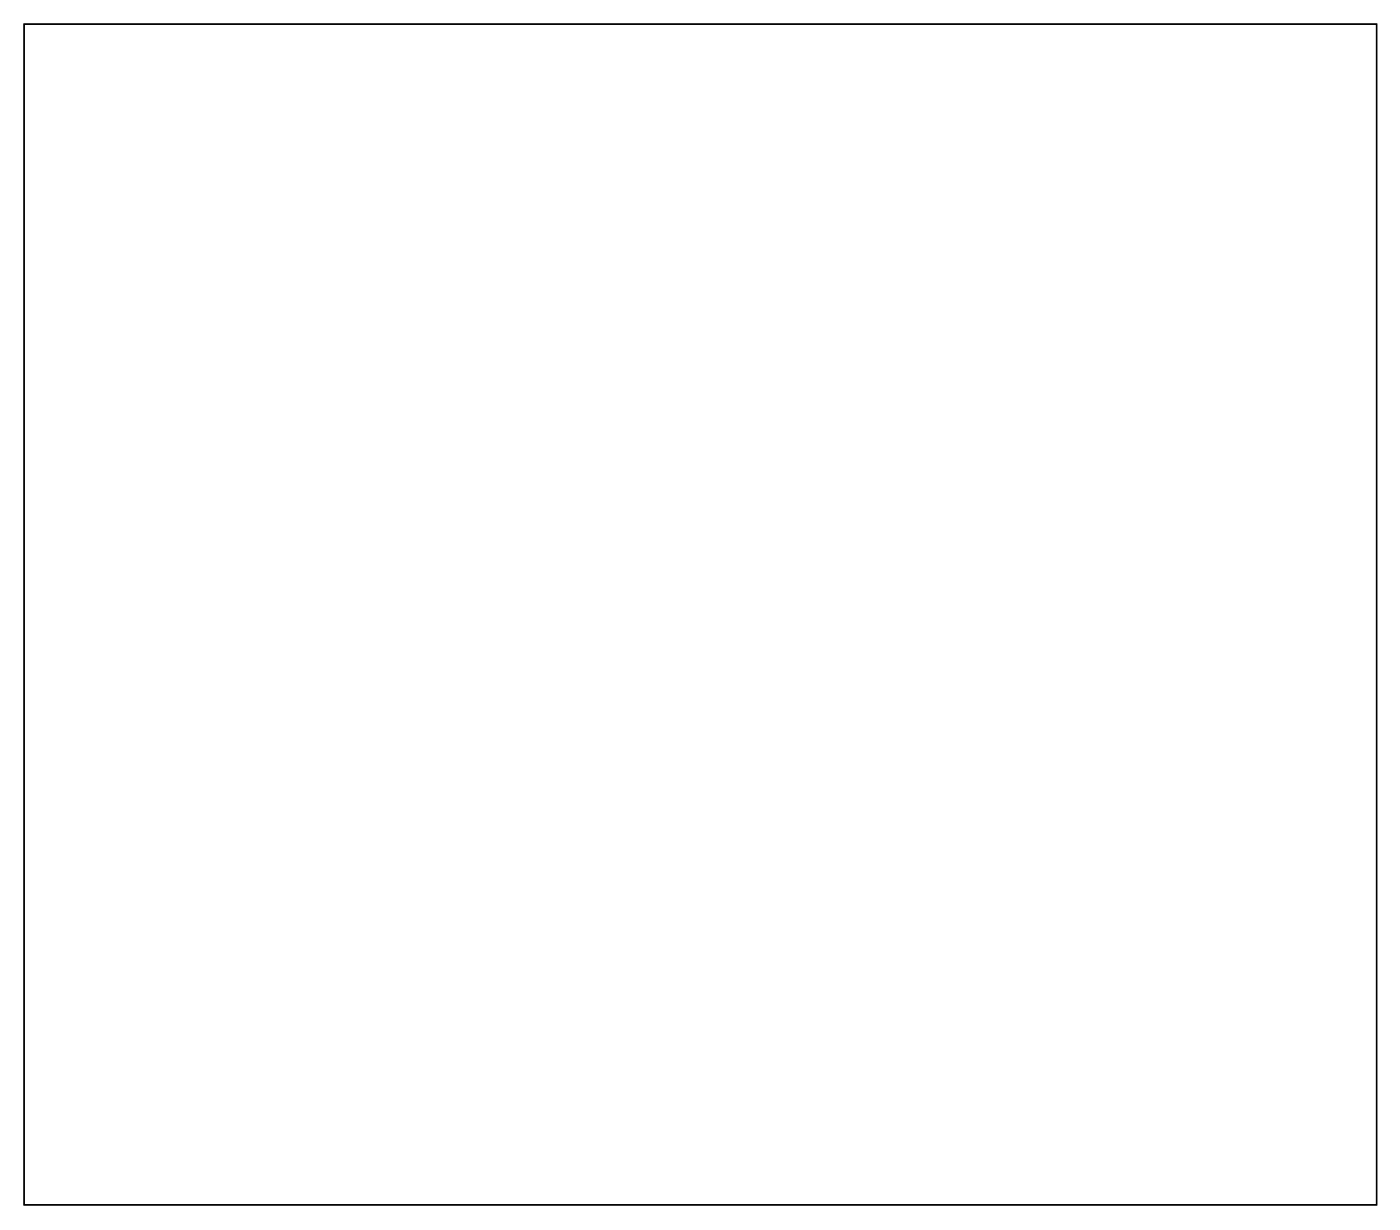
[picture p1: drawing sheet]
<svg xmlns="http://www.w3.org/2000/svg" width="211mm" height="185mm" viewBox="0 0 211 185" stroke-linecap="round" stroke-linejoin="round" font-family="sans-serif">
<path d="M3.6 3.6h203.8v177.8h-203.8z" fill="none" stroke="#000" stroke-width=".2"/>
<path d="M3.6 3.6v177.8h203.8v-177.8zM3.6 3.6h203.8v177.8h-203.8z" fill="#000"/>
<circle cx="102.6" cy="119.5" r=".53" fill="#fff"/>
<circle cx="102.6" cy="119.5" r=".53" fill="none" stroke="#fff" stroke-width=".51"/>
<path d="M101.5 119a.66 .66 0 0 0-.2 .8 .66 .66 0 0 0 .6 .4h1.4a.66 .66 0 0 0 .6-.7 .66 .66 0 0 0-.6-.6h-1.4zM102.2 119.5a.41 .41 0 0 1 .8 0 .41 .41 0 0 1-.8 0z" fill="#fff"/>
<g fill="none" stroke="#fff" stroke-width=".25">
<path d="M101.5 119l.4-.1h1.4a.66 .66 0 0 1 .6 .6 .66 .66 0 0 1-.6 .7h-1.4a.66 .66 0 0 1-.6-.4 .66 .66 0 0 1 .2-.8z"/>
<circle cx="102.6" cy="119.5" r=".41"/>
</g>
<circle cx="102.6" cy="122.1" r=".53" fill="#fff"/>
<circle cx="102.6" cy="122.1" r=".53" fill="none" stroke="#fff" stroke-width=".51"/>
<path d="M101.5 121.6a.66 .66 0 0 0-.2 .7 .66 .66 0 0 0 .6 .4h1.4a.66 .66 0 0 0 .6-.6 .66 .66 0 0 0-.6-.7h-1.4zM102.2 122.1a.41 .41 0 0 1 .8 0 .41 .41 0 0 1-.8 0z" fill="#fff"/>
<g fill="none" stroke="#fff" stroke-width=".25">
<path d="M101.5 121.6l.4-.2h1.4a.66 .66 0 0 1 .6 .7 .66 .66 0 0 1-.6 .6h-1.4a.66 .66 0 0 1-.6-.4 .66 .66 0 0 1 .2-.7z"/>
<circle cx="102.6" cy="122.1" r=".41"/>
</g>
<circle cx="102.6" cy="124.6" r=".53" fill="#fff"/>
<circle cx="102.6" cy="124.6" r=".53" fill="none" stroke="#fff" stroke-width=".51"/>
<path d="M101.5 124.1a.66 .66 0 0 0-.2 .7 .66 .66 0 0 0 .6 .5h1.4a.66 .66 0 0 0 .6-.7 .66 .66 0 0 0-.6-.7h-1.4zM102.2 124.6a.41 .41 0 0 1 .8 0 .41 .41 0 0 1-.8 0z" fill="#fff"/>
<g fill="none" stroke="#fff" stroke-width=".25">
<path d="M101.5 124.1l.4-.2h1.4a.66 .66 0 0 1 .6 .7 .66 .66 0 0 1-.6 .7h-1.4a.66 .66 0 0 1-.6-.5 .66 .66 0 0 1 .2-.7z"/>
<circle cx="102.6" cy="124.6" r=".41"/>
</g>
<circle cx="102.6" cy="127.1" r=".53" fill="#fff"/>
<circle cx="102.6" cy="127.1" r=".53" fill="none" stroke="#fff" stroke-width=".51"/>
<path d="M101.5 126.7a.66 .66 0 0 0-.2 .7 .66 .66 0 0 0 .6 .4h1.4a.66 .66 0 0 0 .6-.7 .66 .66 0 0 0-.6-.6h-1.4zM102.2 127.1a.41 .41 0 0 1 .8 0 .41 .41 0 0 1-.8 0z" fill="#fff"/>
<g fill="none" stroke="#fff" stroke-width=".25">
<path d="M101.5 126.7l.4-.2h1.4a.66 .66 0 0 1 .6 .6 .66 .66 0 0 1-.6 .7h-1.4a.66 .66 0 0 1-.6-.4 .66 .66 0 0 1 .2-.7z"/>
<circle cx="102.6" cy="127.1" r=".41"/>
</g>
<circle cx="102.6" cy="129.7" r=".53" fill="#fff"/>
<circle cx="102.6" cy="129.7" r=".53" fill="none" stroke="#fff" stroke-width=".51"/>
<path d="M101.5 129.2a.66 .66 0 0 0-.2 .7 .66 .66 0 0 0 .6 .4h1.4a.66 .66 0 0 0 .6-.6 .66 .66 0 0 0-.6-.7h-1.4zM102.2 129.7a.41 .41 0 0 1 .8 0 .41 .41 0 0 1-.8 0z" fill="#fff"/>
<g fill="none" stroke="#fff" stroke-width=".25">
<path d="M101.5 129.2l.4-.2h1.4a.66 .66 0 0 1 .6 .7 .66 .66 0 0 1-.6 .6h-1.4a.66 .66 0 0 1-.6-.4 .66 .66 0 0 1 .2-.7z"/>
<circle cx="102.6" cy="129.7" r=".41"/>
</g>
<circle cx="102.6" cy="132.2" r=".53" fill="#fff"/>
<circle cx="102.6" cy="132.2" r=".53" fill="none" stroke="#fff" stroke-width=".51"/>
<path d="M101.5 131.7a.66 .66 0 0 0-.2 .8 .66 .66 0 0 0 .6 .4h1.4a.66 .66 0 0 0 .6-.7 .66 .66 0 0 0-.6-.6h-1.4zM102.2 132.2a.41 .41 0 0 1 .8 0 .41 .41 0 0 1-.8 0z" fill="#fff"/>
<g fill="none" stroke="#fff" stroke-width=".25">
<path d="M101.5 131.7l.4-.1h1.4a.66 .66 0 0 1 .6 .6 .66 .66 0 0 1-.6 .7h-1.4a.66 .66 0 0 1-.6-.4 .66 .66 0 0 1 .2-.8z"/>
<circle cx="102.6" cy="132.2" r=".41"/>
</g>
<circle cx="102.6" cy="134.8" r=".53" fill="#fff"/>
<circle cx="102.6" cy="134.8" r=".53" fill="none" stroke="#fff" stroke-width=".51"/>
<path d="M101.5 134.3a.66 .66 0 0 0-.2 .7 .66 .66 0 0 0 .6 .4h1.4a.66 .66 0 0 0 .6-.6 .66 .66 0 0 0-.6-.7h-1.4zM102.2 134.8a.41 .41 0 0 1 .8 0 .41 .41 0 0 1-.8 0z" fill="#fff"/>
<g fill="none" stroke="#fff" stroke-width=".25">
<path d="M101.5 134.3l.4-.2h1.4a.66 .66 0 0 1 .6 .7 .66 .66 0 0 1-.6 .6h-1.4a.66 .66 0 0 1-.6-.4 .66 .66 0 0 1 .2-.7z"/>
<circle cx="102.6" cy="134.8" r=".41"/>
</g>
<circle cx="102.6" cy="137.3" r=".53" fill="#fff"/>
<circle cx="102.6" cy="137.3" r=".53" fill="none" stroke="#fff" stroke-width=".51"/>
<path d="M101.5 136.8a.66 .66 0 0 0-.2 .7 .66 .66 0 0 0 .6 .5h1.4a.66 .66 0 0 0 .6-.7 .66 .66 0 0 0-.6-.7h-1.4zM102.2 137.3a.41 .41 0 0 1 .8 0 .41 .41 0 0 1-.8 0z" fill="#fff"/>
<g fill="none" stroke="#fff" stroke-width=".25">
<path d="M101.5 136.8l.4-.2h1.4a.66 .66 0 0 1 .6 .7 .66 .66 0 0 1-.6 .7h-1.4a.66 .66 0 0 1-.6-.5 .66 .66 0 0 1 .2-.7z"/>
<circle cx="102.6" cy="137.3" r=".41"/>
</g>
<circle cx="95" cy="137.3" r=".53" fill="#fff"/>
<circle cx="95" cy="137.3" r=".53" fill="none" stroke="#fff" stroke-width=".51"/>
<path d="M93.9 136.8a.66 .66 0 0 0-.2 .7 .66 .66 0 0 0 .6 .5h1.3a.66 .66 0 0 0 .7-.7 .66 .66 0 0 0-.7-.7h-1.3zM94.6 137.3a.41 .41 0 0 1 .8 0 .41 .41 0 0 1-.8 0z" fill="#fff"/>
<g fill="none" stroke="#fff" stroke-width=".25">
<path d="M93.9 136.8l.4-.2h1.3a.66 .66 0 0 1 .7 .7 .66 .66 0 0 1-.7 .7h-1.3a.66 .66 0 0 1-.6-.5 .66 .66 0 0 1 .2-.7z"/>
<circle cx="95" cy="137.3" r=".41"/>
</g>
<circle cx="95" cy="134.8" r=".53" fill="#fff"/>
<circle cx="95" cy="134.8" r=".53" fill="none" stroke="#fff" stroke-width=".51"/>
<path d="M93.9 134.3a.66 .66 0 0 0-.2 .7 .66 .66 0 0 0 .6 .4h1.3a.66 .66 0 0 0 .7-.6 .66 .66 0 0 0-.7-.7h-1.3zM94.6 134.8a.41 .41 0 0 1 .8 0 .41 .41 0 0 1-.8 0z" fill="#fff"/>
<g fill="none" stroke="#fff" stroke-width=".25">
<path d="M93.9 134.3l.4-.2h1.3a.66 .66 0 0 1 .7 .7 .66 .66 0 0 1-.7 .6h-1.3a.66 .66 0 0 1-.6-.4 .66 .66 0 0 1 .2-.7z"/>
<circle cx="95" cy="134.8" r=".41"/>
</g>
<circle cx="95" cy="132.2" r=".53" fill="#fff"/>
<circle cx="95" cy="132.2" r=".53" fill="none" stroke="#fff" stroke-width=".51"/>
<path d="M93.9 131.7a.66 .66 0 0 0-.2 .8 .66 .66 0 0 0 .6 .4h1.3a.66 .66 0 0 0 .7-.7 .66 .66 0 0 0-.7-.6h-1.3zM94.6 132.2a.41 .41 0 0 1 .8 0 .41 .41 0 0 1-.8 0z" fill="#fff"/>
<g fill="none" stroke="#fff" stroke-width=".25">
<path d="M93.9 131.7l.4-.1h1.3a.66 .66 0 0 1 .7 .6 .66 .66 0 0 1-.7 .7h-1.3a.66 .66 0 0 1-.6-.4 .66 .66 0 0 1 .2-.8z"/>
<circle cx="95" cy="132.2" r=".41"/>
</g>
<circle cx="95" cy="129.7" r=".53" fill="#fff"/>
<circle cx="95" cy="129.7" r=".53" fill="none" stroke="#fff" stroke-width=".51"/>
<path d="M93.9 129.2a.66 .66 0 0 0-.2 .7 .66 .66 0 0 0 .6 .4h1.3a.66 .66 0 0 0 .7-.6 .66 .66 0 0 0-.7-.7h-1.3zM94.6 129.7a.41 .41 0 0 1 .8 0 .41 .41 0 0 1-.8 0z" fill="#fff"/>
<g fill="none" stroke="#fff" stroke-width=".25">
<path d="M93.9 129.2l.4-.2h1.3a.66 .66 0 0 1 .7 .7 .66 .66 0 0 1-.7 .6h-1.3a.66 .66 0 0 1-.6-.4 .66 .66 0 0 1 .2-.7z"/>
<circle cx="95" cy="129.7" r=".41"/>
</g>
<circle cx="95" cy="127.1" r=".53" fill="#fff"/>
<circle cx="95" cy="127.1" r=".53" fill="none" stroke="#fff" stroke-width=".51"/>
<path d="M93.9 126.7a.66 .66 0 0 0-.2 .7 .66 .66 0 0 0 .6 .4h1.3a.66 .66 0 0 0 .7-.7 .66 .66 0 0 0-.7-.6h-1.3zM94.6 127.1a.41 .41 0 0 1 .8 0 .41 .41 0 0 1-.8 0z" fill="#fff"/>
<g fill="none" stroke="#fff" stroke-width=".25">
<path d="M93.9 126.7l.4-.2h1.3a.66 .66 0 0 1 .7 .6 .66 .66 0 0 1-.7 .7h-1.3a.66 .66 0 0 1-.6-.4 .66 .66 0 0 1 .2-.7z"/>
<circle cx="95" cy="127.1" r=".41"/>
</g>
<circle cx="95" cy="124.6" r=".53" fill="#fff"/>
<circle cx="95" cy="124.6" r=".53" fill="none" stroke="#fff" stroke-width=".51"/>
<path d="M93.9 124.1a.66 .66 0 0 0-.2 .7 .66 .66 0 0 0 .6 .5h1.3a.66 .66 0 0 0 .7-.7 .66 .66 0 0 0-.7-.7h-1.3zM94.6 124.6a.41 .41 0 0 1 .8 0 .41 .41 0 0 1-.8 0z" fill="#fff"/>
<g fill="none" stroke="#fff" stroke-width=".25">
<path d="M93.9 124.1l.4-.2h1.3a.66 .66 0 0 1 .7 .7 .66 .66 0 0 1-.7 .7h-1.3a.66 .66 0 0 1-.6-.5 .66 .66 0 0 1 .2-.7z"/>
<circle cx="95" cy="124.6" r=".41"/>
</g>
<circle cx="95" cy="122.1" r=".53" fill="#fff"/>
<circle cx="95" cy="122.1" r=".53" fill="none" stroke="#fff" stroke-width=".51"/>
<path d="M93.9 121.6a.66 .66 0 0 0-.2 .7 .66 .66 0 0 0 .6 .4h1.3a.66 .66 0 0 0 .7-.6 .66 .66 0 0 0-.7-.7h-1.3zM94.6 122.1a.41 .41 0 0 1 .8 0 .41 .41 0 0 1-.8 0z" fill="#fff"/>
<g fill="none" stroke="#fff" stroke-width=".25">
<path d="M93.9 121.6l.4-.2h1.3a.66 .66 0 0 1 .7 .7 .66 .66 0 0 1-.7 .6h-1.3a.66 .66 0 0 1-.6-.4 .66 .66 0 0 1 .2-.7z"/>
<circle cx="95" cy="122.1" r=".41"/>
</g>
<circle cx="95" cy="119.5" r=".53" fill="#fff"/>
<circle cx="95" cy="119.5" r=".53" fill="none" stroke="#fff" stroke-width=".51"/>
<path d="M93.9 119a.66 .66 0 0 0-.2 .8 .66 .66 0 0 0 .6 .4h1.3a.66 .66 0 0 0 .7-.7 .66 .66 0 0 0-.7-.6h-1.3zM94.6 119.5a.41 .41 0 0 1 .8 0 .41 .41 0 0 1-.8 0z" fill="#fff"/>
<g fill="none" stroke="#fff" stroke-width=".25">
<path d="M93.9 119l.4-.1h1.3a.66 .66 0 0 1 .7 .6 .66 .66 0 0 1-.7 .7h-1.3a.66 .66 0 0 1-.6-.4 .66 .66 0 0 1 .2-.8z"/>
<circle cx="95" cy="119.5" r=".41"/>
</g>
<circle cx="102.6" cy="86.5" r=".53" fill="#fff"/>
<circle cx="102.6" cy="86.5" r=".53" fill="none" stroke="#fff" stroke-width=".51"/>
<path d="M101.5 86a.66 .66 0 0 0-.2 .7 .66 .66 0 0 0 .6 .5h1.4a.66 .66 0 0 0 .6-.7 .66 .66 0 0 0-.6-.7h-1.4zM102.2 86.5a.41 .41 0 0 1 .8 0 .41 .41 0 0 1-.8 0z" fill="#fff"/>
<g fill="none" stroke="#fff" stroke-width=".25">
<path d="M101.5 86l.4-.2h1.4a.66 .66 0 0 1 .6 .7 .66 .66 0 0 1-.6 .7h-1.4a.66 .66 0 0 1-.6-.5 .66 .66 0 0 1 .2-.7z"/>
<circle cx="102.6" cy="86.5" r=".41"/>
</g>
<circle cx="102.6" cy="89" r=".53" fill="#fff"/>
<circle cx="102.6" cy="89" r=".53" fill="none" stroke="#fff" stroke-width=".51"/>
<path d="M101.5 88.6a.66 .66 0 0 0-.2 .7 .66 .66 0 0 0 .6 .4h1.4a.66 .66 0 0 0 .6-.7 .66 .66 0 0 0-.6-.6h-1.4zM102.2 89a.41 .41 0 0 1 .8 0 .41 .41 0 0 1-.8 0z" fill="#fff"/>
<g fill="none" stroke="#fff" stroke-width=".25">
<path d="M101.5 88.6l.4-.2h1.4a.66 .66 0 0 1 .6 .6 .66 .66 0 0 1-.6 .7h-1.4a.66 .66 0 0 1-.6-.4 .66 .66 0 0 1 .2-.7z"/>
<circle cx="102.6" cy="89" r=".41"/>
</g>
<circle cx="102.6" cy="91.6" r=".53" fill="#fff"/>
<circle cx="102.6" cy="91.6" r=".53" fill="none" stroke="#fff" stroke-width=".51"/>
<path d="M101.5 91.1a.66 .66 0 0 0-.2 .7 .66 .66 0 0 0 .6 .4h1.4a.66 .66 0 0 0 .6-.6 .66 .66 0 0 0-.6-.7h-1.4zM102.2 91.6a.41 .41 0 0 1 .8 0 .41 .41 0 0 1-.8 0z" fill="#fff"/>
<g fill="none" stroke="#fff" stroke-width=".25">
<path d="M101.5 91.1l.4-.2h1.4a.66 .66 0 0 1 .6 .7 .66 .66 0 0 1-.6 .6h-1.4a.66 .66 0 0 1-.6-.4 .66 .66 0 0 1 .2-.7z"/>
<circle cx="102.6" cy="91.6" r=".41"/>
</g>
<circle cx="102.6" cy="94.1" r=".53" fill="#fff"/>
<circle cx="102.6" cy="94.1" r=".53" fill="none" stroke="#fff" stroke-width=".51"/>
<path d="M101.5 93.6a.66 .66 0 0 0-.2 .8 .66 .66 0 0 0 .6 .4h1.4a.66 .66 0 0 0 .6-.7 .66 .66 0 0 0-.6-.6h-1.4zM102.2 94.1a.41 .41 0 0 1 .8 0 .41 .41 0 0 1-.8 0z" fill="#fff"/>
<g fill="none" stroke="#fff" stroke-width=".25">
<path d="M101.5 93.6l.4-.1h1.4a.66 .66 0 0 1 .6 .6 .66 .66 0 0 1-.6 .7h-1.4a.66 .66 0 0 1-.6-.4 .66 .66 0 0 1 .2-.8z"/>
<circle cx="102.6" cy="94.1" r=".41"/>
</g>
<circle cx="102.6" cy="96.7" r=".53" fill="#fff"/>
<circle cx="102.6" cy="96.7" r=".53" fill="none" stroke="#fff" stroke-width=".51"/>
<path d="M101.5 96.2a.66 .66 0 0 0-.2 .7 .66 .66 0 0 0 .6 .4h1.4a.66 .66 0 0 0 .6-.6 .66 .66 0 0 0-.6-.7h-1.4zM102.2 96.7a.41 .41 0 0 1 .8 0 .41 .41 0 0 1-.8 0z" fill="#fff"/>
<g fill="none" stroke="#fff" stroke-width=".25">
<path d="M101.5 96.2l.4-.2h1.4a.66 .66 0 0 1 .6 .7 .66 .66 0 0 1-.6 .6h-1.4a.66 .66 0 0 1-.6-.4 .66 .66 0 0 1 .2-.7z"/>
<circle cx="102.6" cy="96.7" r=".41"/>
</g>
<circle cx="102.6" cy="99.2" r=".53" fill="#fff"/>
<circle cx="102.6" cy="99.2" r=".53" fill="none" stroke="#fff" stroke-width=".51"/>
<path d="M101.5 98.7a.66 .66 0 0 0-.2 .7 .66 .66 0 0 0 .6 .5h1.4a.66 .66 0 0 0 .6-.7 .66 .66 0 0 0-.6-.7h-1.4zM102.2 99.2a.41 .41 0 0 1 .8 0 .41 .41 0 0 1-.8 0z" fill="#fff"/>
<g fill="none" stroke="#fff" stroke-width=".25">
<path d="M101.5 98.7l.4-.2h1.4a.66 .66 0 0 1 .6 .7 .66 .66 0 0 1-.6 .7h-1.4a.66 .66 0 0 1-.6-.5 .66 .66 0 0 1 .2-.7z"/>
<circle cx="102.6" cy="99.2" r=".41"/>
</g>
<circle cx="102.6" cy="101.7" r=".53" fill="#fff"/>
<circle cx="102.6" cy="101.7" r=".53" fill="none" stroke="#fff" stroke-width=".51"/>
<path d="M101.5 101.3a.66 .66 0 0 0-.2 .7 .66 .66 0 0 0 .6 .4h1.4a.66 .66 0 0 0 .6-.7 .66 .66 0 0 0-.6-.6h-1.4zM102.2 101.7a.41 .41 0 0 1 .8 0 .41 .41 0 0 1-.8 0z" fill="#fff"/>
<g fill="none" stroke="#fff" stroke-width=".25">
<path d="M101.5 101.3l.4-.2h1.4a.66 .66 0 0 1 .6 .6 .66 .66 0 0 1-.6 .7h-1.4a.66 .66 0 0 1-.6-.4 .66 .66 0 0 1 .2-.7z"/>
<circle cx="102.6" cy="101.7" r=".41"/>
</g>
<circle cx="102.6" cy="104.3" r=".53" fill="#fff"/>
<circle cx="102.6" cy="104.3" r=".53" fill="none" stroke="#fff" stroke-width=".51"/>
<path d="M101.5 103.8a.66 .66 0 0 0-.2 .7 .66 .66 0 0 0 .6 .4h1.4a.66 .66 0 0 0 .6-.6 .66 .66 0 0 0-.6-.7h-1.4zM102.2 104.3a.41 .41 0 0 1 .8 0 .41 .41 0 0 1-.8 0z" fill="#fff"/>
<g fill="none" stroke="#fff" stroke-width=".25">
<path d="M101.5 103.8l.4-.2h1.4a.66 .66 0 0 1 .6 .7 .66 .66 0 0 1-.6 .6h-1.4a.66 .66 0 0 1-.6-.4 .66 .66 0 0 1 .2-.7z"/>
<circle cx="102.6" cy="104.3" r=".41"/>
</g>
<circle cx="95" cy="104.3" r=".53" fill="#fff"/>
<circle cx="95" cy="104.3" r=".53" fill="none" stroke="#fff" stroke-width=".51"/>
<path d="M93.9 103.8a.66 .66 0 0 0-.2 .7 .66 .66 0 0 0 .6 .4h1.3a.66 .66 0 0 0 .7-.6 .66 .66 0 0 0-.7-.7h-1.3zM94.6 104.3a.41 .41 0 0 1 .8 0 .41 .41 0 0 1-.8 0z" fill="#fff"/>
<g fill="none" stroke="#fff" stroke-width=".25">
<path d="M93.9 103.8l.4-.2h1.3a.66 .66 0 0 1 .7 .7 .66 .66 0 0 1-.7 .6h-1.3a.66 .66 0 0 1-.6-.4 .66 .66 0 0 1 .2-.7z"/>
<circle cx="95" cy="104.3" r=".41"/>
</g>
<circle cx="95" cy="101.7" r=".53" fill="#fff"/>
<circle cx="95" cy="101.7" r=".53" fill="none" stroke="#fff" stroke-width=".51"/>
<path d="M93.9 101.3a.66 .66 0 0 0-.2 .7 .66 .66 0 0 0 .6 .4h1.3a.66 .66 0 0 0 .7-.7 .66 .66 0 0 0-.7-.6h-1.3zM94.6 101.7a.41 .41 0 0 1 .8 0 .41 .41 0 0 1-.8 0z" fill="#fff"/>
<g fill="none" stroke="#fff" stroke-width=".25">
<path d="M93.9 101.3l.4-.2h1.3a.66 .66 0 0 1 .7 .6 .66 .66 0 0 1-.7 .7h-1.3a.66 .66 0 0 1-.6-.4 .66 .66 0 0 1 .2-.7z"/>
<circle cx="95" cy="101.7" r=".41"/>
</g>
<circle cx="95" cy="99.2" r=".53" fill="#fff"/>
<circle cx="95" cy="99.2" r=".53" fill="none" stroke="#fff" stroke-width=".51"/>
<path d="M93.9 98.7a.66 .66 0 0 0-.2 .7 .66 .66 0 0 0 .6 .5h1.3a.66 .66 0 0 0 .7-.7 .66 .66 0 0 0-.7-.7h-1.3zM94.6 99.2a.41 .41 0 0 1 .8 0 .41 .41 0 0 1-.8 0z" fill="#fff"/>
<g fill="none" stroke="#fff" stroke-width=".25">
<path d="M93.9 98.7l.4-.2h1.3a.66 .66 0 0 1 .7 .7 .66 .66 0 0 1-.7 .7h-1.3a.66 .66 0 0 1-.6-.5 .66 .66 0 0 1 .2-.7z"/>
<circle cx="95" cy="99.2" r=".41"/>
</g>
<circle cx="95" cy="96.7" r=".53" fill="#fff"/>
<circle cx="95" cy="96.7" r=".53" fill="none" stroke="#fff" stroke-width=".51"/>
<path d="M93.9 96.2a.66 .66 0 0 0-.2 .7 .66 .66 0 0 0 .6 .4h1.3a.66 .66 0 0 0 .7-.6 .66 .66 0 0 0-.7-.7h-1.3zM94.6 96.7a.41 .41 0 0 1 .8 0 .41 .41 0 0 1-.8 0z" fill="#fff"/>
<g fill="none" stroke="#fff" stroke-width=".25">
<path d="M93.9 96.2l.4-.2h1.3a.66 .66 0 0 1 .7 .7 .66 .66 0 0 1-.7 .6h-1.3a.66 .66 0 0 1-.6-.4 .66 .66 0 0 1 .2-.7z"/>
<circle cx="95" cy="96.7" r=".41"/>
</g>
<circle cx="95" cy="94.1" r=".53" fill="#fff"/>
<circle cx="95" cy="94.1" r=".53" fill="none" stroke="#fff" stroke-width=".51"/>
<path d="M93.9 93.6a.66 .66 0 0 0-.2 .8 .66 .66 0 0 0 .6 .4h1.3a.66 .66 0 0 0 .7-.7 .66 .66 0 0 0-.7-.6h-1.3zM94.6 94.1a.41 .41 0 0 1 .8 0 .41 .41 0 0 1-.8 0z" fill="#fff"/>
<g fill="none" stroke="#fff" stroke-width=".25">
<path d="M93.9 93.6l.4-.1h1.3a.66 .66 0 0 1 .7 .6 .66 .66 0 0 1-.7 .7h-1.3a.66 .66 0 0 1-.6-.4 .66 .66 0 0 1 .2-.8z"/>
<circle cx="95" cy="94.1" r=".41"/>
</g>
<circle cx="95" cy="91.6" r=".53" fill="#fff"/>
<circle cx="95" cy="91.6" r=".53" fill="none" stroke="#fff" stroke-width=".51"/>
<path d="M93.9 91.1a.66 .66 0 0 0-.2 .7 .66 .66 0 0 0 .6 .4h1.3a.66 .66 0 0 0 .7-.6 .66 .66 0 0 0-.7-.7h-1.3zM94.6 91.6a.41 .41 0 0 1 .8 0 .41 .41 0 0 1-.8 0z" fill="#fff"/>
<g fill="none" stroke="#fff" stroke-width=".25">
<path d="M93.9 91.1l.4-.2h1.3a.66 .66 0 0 1 .7 .7 .66 .66 0 0 1-.7 .6h-1.3a.66 .66 0 0 1-.6-.4 .66 .66 0 0 1 .2-.7z"/>
<circle cx="95" cy="91.6" r=".41"/>
</g>
<circle cx="95" cy="89" r=".53" fill="#fff"/>
<circle cx="95" cy="89" r=".53" fill="none" stroke="#fff" stroke-width=".51"/>
<path d="M93.9 88.6a.66 .66 0 0 0-.2 .7 .66 .66 0 0 0 .6 .4h1.3a.66 .66 0 0 0 .7-.7 .66 .66 0 0 0-.7-.6h-1.3zM94.6 89a.41 .41 0 0 1 .8 0 .41 .41 0 0 1-.8 0z" fill="#fff"/>
<g fill="none" stroke="#fff" stroke-width=".25">
<path d="M93.9 88.6l.4-.2h1.3a.66 .66 0 0 1 .7 .6 .66 .66 0 0 1-.7 .7h-1.3a.66 .66 0 0 1-.6-.4 .66 .66 0 0 1 .2-.7z"/>
<circle cx="95" cy="89" r=".41"/>
</g>
<circle cx="95" cy="86.5" r=".53" fill="#fff"/>
<circle cx="95" cy="86.5" r=".53" fill="none" stroke="#fff" stroke-width=".51"/>
<path d="M93.9 86a.66 .66 0 0 0-.2 .7 .66 .66 0 0 0 .6 .5h1.3a.66 .66 0 0 0 .7-.7 .66 .66 0 0 0-.7-.7h-1.3zM94.6 86.5a.41 .41 0 0 1 .8 0 .41 .41 0 0 1-.8 0z" fill="#fff"/>
<g fill="none" stroke="#fff" stroke-width=".25">
<path d="M93.9 86l.4-.2h1.3a.66 .66 0 0 1 .7 .7 .66 .66 0 0 1-.7 .7h-1.3a.66 .66 0 0 1-.6-.5 .66 .66 0 0 1 .2-.7z"/>
<circle cx="95" cy="86.5" r=".41"/>
</g>
<circle cx="102.6" cy="58.6" r=".53" fill="#fff"/>
<circle cx="102.6" cy="58.6" r=".53" fill="none" stroke="#fff" stroke-width=".51"/>
<path d="M101.5 58.1a.66 .66 0 0 0-.2 .7 .66 .66 0 0 0 .6 .4h1.4a.66 .66 0 0 0 .6-.6 .66 .66 0 0 0-.6-.7h-1.4zM102.2 58.6a.41 .41 0 0 1 .8 0 .41 .41 0 0 1-.8 0z" fill="#fff"/>
<g fill="none" stroke="#fff" stroke-width=".25">
<path d="M101.5 58.1l.4-.2h1.4a.66 .66 0 0 1 .6 .7 .66 .66 0 0 1-.6 .6h-1.4a.66 .66 0 0 1-.6-.4 .66 .66 0 0 1 .2-.7z"/>
<circle cx="102.6" cy="58.6" r=".41"/>
</g>
<circle cx="102.6" cy="61.1" r=".53" fill="#fff"/>
<circle cx="102.6" cy="61.1" r=".53" fill="none" stroke="#fff" stroke-width=".51"/>
<path d="M101.5 60.6a.66 .66 0 0 0-.2 .7 .66 .66 0 0 0 .6 .5h1.4a.66 .66 0 0 0 .6-.7 .66 .66 0 0 0-.6-.7h-1.4zM102.2 61.1a.41 .41 0 0 1 .8 0 .41 .41 0 0 1-.8 0z" fill="#fff"/>
<g fill="none" stroke="#fff" stroke-width=".25">
<path d="M101.5 60.6l.4-.2h1.4a.66 .66 0 0 1 .6 .7 .66 .66 0 0 1-.6 .7h-1.4a.66 .66 0 0 1-.6-.5 .66 .66 0 0 1 .2-.7z"/>
<circle cx="102.6" cy="61.1" r=".41"/>
</g>
<circle cx="102.6" cy="63.6" r=".53" fill="#fff"/>
<circle cx="102.6" cy="63.6" r=".53" fill="none" stroke="#fff" stroke-width=".51"/>
<path d="M101.5 63.2a.66 .66 0 0 0-.2 .7 .66 .66 0 0 0 .6 .4h1.4a.66 .66 0 0 0 .6-.7 .66 .66 0 0 0-.6-.6h-1.4zM102.2 63.6a.41 .41 0 0 1 .8 0 .41 .41 0 0 1-.8 0z" fill="#fff"/>
<g fill="none" stroke="#fff" stroke-width=".25">
<path d="M101.5 63.2l.4-.2h1.4a.66 .66 0 0 1 .6 .6 .66 .66 0 0 1-.6 .7h-1.4a.66 .66 0 0 1-.6-.4 .66 .66 0 0 1 .2-.7z"/>
<circle cx="102.6" cy="63.6" r=".41"/>
</g>
<circle cx="102.6" cy="66.2" r=".53" fill="#fff"/>
<circle cx="102.6" cy="66.2" r=".53" fill="none" stroke="#fff" stroke-width=".51"/>
<path d="M101.5 65.7a.66 .66 0 0 0-.2 .7 .66 .66 0 0 0 .6 .4h1.4a.66 .66 0 0 0 .6-.6 .66 .66 0 0 0-.6-.7h-1.4zM102.2 66.2a.41 .41 0 0 1 .8 0 .41 .41 0 0 1-.8 0z" fill="#fff"/>
<g fill="none" stroke="#fff" stroke-width=".25">
<path d="M101.5 65.7l.4-.2h1.4a.66 .66 0 0 1 .6 .7 .66 .66 0 0 1-.6 .6h-1.4a.66 .66 0 0 1-.6-.4 .66 .66 0 0 1 .2-.7z"/>
<circle cx="102.6" cy="66.2" r=".41"/>
</g>
<circle cx="102.6" cy="68.7" r=".53" fill="#fff"/>
<circle cx="102.6" cy="68.7" r=".53" fill="none" stroke="#fff" stroke-width=".51"/>
<path d="M101.5 68.2a.66 .66 0 0 0-.2 .8 .66 .66 0 0 0 .6 .4h1.4a.66 .66 0 0 0 .6-.7 .66 .66 0 0 0-.6-.6h-1.4zM102.2 68.7a.41 .41 0 0 1 .8 0 .41 .41 0 0 1-.8 0z" fill="#fff"/>
<g fill="none" stroke="#fff" stroke-width=".25">
<path d="M101.5 68.2l.4-.1h1.4a.66 .66 0 0 1 .6 .6 .66 .66 0 0 1-.6 .7h-1.4a.66 .66 0 0 1-.6-.4 .66 .66 0 0 1 .2-.8z"/>
<circle cx="102.6" cy="68.7" r=".41"/>
</g>
<circle cx="102.6" cy="71.3" r=".53" fill="#fff"/>
<circle cx="102.6" cy="71.3" r=".53" fill="none" stroke="#fff" stroke-width=".51"/>
<path d="M101.5 70.8a.66 .66 0 0 0-.2 .7 .66 .66 0 0 0 .6 .4h1.4a.66 .66 0 0 0 .6-.6 .66 .66 0 0 0-.6-.7h-1.4zM102.2 71.3a.41 .41 0 0 1 .8 0 .41 .41 0 0 1-.8 0z" fill="#fff"/>
<g fill="none" stroke="#fff" stroke-width=".25">
<path d="M101.5 70.8l.4-.2h1.4a.66 .66 0 0 1 .6 .7 .66 .66 0 0 1-.6 .6h-1.4a.66 .66 0 0 1-.6-.4 .66 .66 0 0 1 .2-.7z"/>
<circle cx="102.6" cy="71.3" r=".41"/>
</g>
<circle cx="102.6" cy="73.8" r=".53" fill="#fff"/>
<circle cx="102.6" cy="73.8" r=".53" fill="none" stroke="#fff" stroke-width=".51"/>
<path d="M101.5 73.3a.66 .66 0 0 0-.2 .7 .66 .66 0 0 0 .6 .5h1.4a.66 .66 0 0 0 .6-.7 .66 .66 0 0 0-.6-.7h-1.4zM102.2 73.8a.41 .41 0 0 1 .8 0 .41 .41 0 0 1-.8 0z" fill="#fff"/>
<g fill="none" stroke="#fff" stroke-width=".25">
<path d="M101.5 73.3l.4-.2h1.4a.66 .66 0 0 1 .6 .7 .66 .66 0 0 1-.6 .7h-1.4a.66 .66 0 0 1-.6-.5 .66 .66 0 0 1 .2-.7z"/>
<circle cx="102.6" cy="73.8" r=".41"/>
</g>
<circle cx="102.6" cy="76.3" r=".53" fill="#fff"/>
<circle cx="102.6" cy="76.3" r=".53" fill="none" stroke="#fff" stroke-width=".51"/>
<path d="M101.5 75.9a.66 .66 0 0 0-.2 .7 .66 .66 0 0 0 .6 .4h1.4a.66 .66 0 0 0 .6-.7 .66 .66 0 0 0-.6-.6h-1.4zM102.2 76.3a.41 .41 0 0 1 .8 0 .41 .41 0 0 1-.8 0z" fill="#fff"/>
<g fill="none" stroke="#fff" stroke-width=".25">
<path d="M101.5 75.9l.4-.2h1.4a.66 .66 0 0 1 .6 .6 .66 .66 0 0 1-.6 .7h-1.4a.66 .66 0 0 1-.6-.4 .66 .66 0 0 1 .2-.7z"/>
<circle cx="102.6" cy="76.3" r=".41"/>
</g>
<circle cx="95" cy="76.3" r=".53" fill="#fff"/>
<circle cx="95" cy="76.3" r=".53" fill="none" stroke="#fff" stroke-width=".51"/>
<path d="M93.9 75.9a.66 .66 0 0 0-.2 .7 .66 .66 0 0 0 .6 .4h1.3a.66 .66 0 0 0 .7-.7 .66 .66 0 0 0-.7-.6h-1.3zM94.6 76.3a.41 .41 0 0 1 .8 0 .41 .41 0 0 1-.8 0z" fill="#fff"/>
<g fill="none" stroke="#fff" stroke-width=".25">
<path d="M93.9 75.9l.4-.2h1.3a.66 .66 0 0 1 .7 .6 .66 .66 0 0 1-.7 .7h-1.3a.66 .66 0 0 1-.6-.4 .66 .66 0 0 1 .2-.7z"/>
<circle cx="95" cy="76.3" r=".41"/>
</g>
<circle cx="95" cy="73.8" r=".53" fill="#fff"/>
<circle cx="95" cy="73.8" r=".53" fill="none" stroke="#fff" stroke-width=".51"/>
<path d="M93.9 73.3a.66 .66 0 0 0-.2 .7 .66 .66 0 0 0 .6 .5h1.3a.66 .66 0 0 0 .7-.7 .66 .66 0 0 0-.7-.7h-1.3zM94.6 73.8a.41 .41 0 0 1 .8 0 .41 .41 0 0 1-.8 0z" fill="#fff"/>
<g fill="none" stroke="#fff" stroke-width=".25">
<path d="M93.9 73.3l.4-.2h1.3a.66 .66 0 0 1 .7 .7 .66 .66 0 0 1-.7 .7h-1.3a.66 .66 0 0 1-.6-.5 .66 .66 0 0 1 .2-.7z"/>
<circle cx="95" cy="73.8" r=".41"/>
</g>
<circle cx="95" cy="71.3" r=".53" fill="#fff"/>
<circle cx="95" cy="71.3" r=".53" fill="none" stroke="#fff" stroke-width=".51"/>
<path d="M93.9 70.8a.66 .66 0 0 0-.2 .7 .66 .66 0 0 0 .6 .4h1.3a.66 .66 0 0 0 .7-.6 .66 .66 0 0 0-.7-.7h-1.3zM94.6 71.3a.41 .41 0 0 1 .8 0 .41 .41 0 0 1-.8 0z" fill="#fff"/>
<g fill="none" stroke="#fff" stroke-width=".25">
<path d="M93.9 70.8l.4-.2h1.3a.66 .66 0 0 1 .7 .7 .66 .66 0 0 1-.7 .6h-1.3a.66 .66 0 0 1-.6-.4 .66 .66 0 0 1 .2-.7z"/>
<circle cx="95" cy="71.3" r=".41"/>
</g>
<circle cx="95" cy="68.7" r=".53" fill="#fff"/>
<circle cx="95" cy="68.7" r=".53" fill="none" stroke="#fff" stroke-width=".51"/>
<path d="M93.9 68.2a.66 .66 0 0 0-.2 .8 .66 .66 0 0 0 .6 .4h1.3a.66 .66 0 0 0 .7-.7 .66 .66 0 0 0-.7-.6h-1.3zM94.6 68.7a.41 .41 0 0 1 .8 0 .41 .41 0 0 1-.8 0z" fill="#fff"/>
<g fill="none" stroke="#fff" stroke-width=".25">
<path d="M93.9 68.2l.4-.1h1.3a.66 .66 0 0 1 .7 .6 .66 .66 0 0 1-.7 .7h-1.3a.66 .66 0 0 1-.6-.4 .66 .66 0 0 1 .2-.8z"/>
<circle cx="95" cy="68.7" r=".41"/>
</g>
<circle cx="95" cy="66.2" r=".53" fill="#fff"/>
<circle cx="95" cy="66.2" r=".53" fill="none" stroke="#fff" stroke-width=".51"/>
<path d="M93.9 65.7a.66 .66 0 0 0-.2 .7 .66 .66 0 0 0 .6 .4h1.3a.66 .66 0 0 0 .7-.6 .66 .66 0 0 0-.7-.7h-1.3zM94.6 66.2a.41 .41 0 0 1 .8 0 .41 .41 0 0 1-.8 0z" fill="#fff"/>
<g fill="none" stroke="#fff" stroke-width=".25">
<path d="M93.9 65.7l.4-.2h1.3a.66 .66 0 0 1 .7 .7 .66 .66 0 0 1-.7 .6h-1.3a.66 .66 0 0 1-.6-.4 .66 .66 0 0 1 .2-.7z"/>
<circle cx="95" cy="66.2" r=".41"/>
</g>
<circle cx="95" cy="63.6" r=".53" fill="#fff"/>
<circle cx="95" cy="63.6" r=".53" fill="none" stroke="#fff" stroke-width=".51"/>
<path d="M93.9 63.2a.66 .66 0 0 0-.2 .7 .66 .66 0 0 0 .6 .4h1.3a.66 .66 0 0 0 .7-.7 .66 .66 0 0 0-.7-.6h-1.3zM94.6 63.6a.41 .41 0 0 1 .8 0 .41 .41 0 0 1-.8 0z" fill="#fff"/>
<g fill="none" stroke="#fff" stroke-width=".25">
<path d="M93.9 63.2l.4-.2h1.3a.66 .66 0 0 1 .7 .6 .66 .66 0 0 1-.7 .7h-1.3a.66 .66 0 0 1-.6-.4 .66 .66 0 0 1 .2-.7z"/>
<circle cx="95" cy="63.6" r=".41"/>
</g>
<circle cx="95" cy="61.1" r=".53" fill="#fff"/>
<circle cx="95" cy="61.1" r=".53" fill="none" stroke="#fff" stroke-width=".51"/>
<path d="M93.9 60.6a.66 .66 0 0 0-.2 .7 .66 .66 0 0 0 .6 .5h1.3a.66 .66 0 0 0 .7-.7 .66 .66 0 0 0-.7-.7h-1.3zM94.6 61.1a.41 .41 0 0 1 .8 0 .41 .41 0 0 1-.8 0z" fill="#fff"/>
<g fill="none" stroke="#fff" stroke-width=".25">
<path d="M93.9 60.6l.4-.2h1.3a.66 .66 0 0 1 .7 .7 .66 .66 0 0 1-.7 .7h-1.3a.66 .66 0 0 1-.6-.5 .66 .66 0 0 1 .2-.7z"/>
<circle cx="95" cy="61.1" r=".41"/>
</g>
<circle cx="95" cy="58.6" r=".53" fill="#fff"/>
<circle cx="95" cy="58.6" r=".53" fill="none" stroke="#fff" stroke-width=".51"/>
<path d="M93.9 58.1a.66 .66 0 0 0-.2 .7 .66 .66 0 0 0 .6 .4h1.3a.66 .66 0 0 0 .7-.6 .66 .66 0 0 0-.7-.7h-1.3zM94.6 58.6a.41 .41 0 0 1 .8 0 .41 .41 0 0 1-.8 0z" fill="#fff"/>
<g fill="none" stroke="#fff" stroke-width=".25">
<path d="M93.9 58.1l.4-.2h1.3a.66 .66 0 0 1 .7 .7 .66 .66 0 0 1-.7 .6h-1.3a.66 .66 0 0 1-.6-.4 .66 .66 0 0 1 .2-.7z"/>
<circle cx="95" cy="58.6" r=".41"/>
</g>
<circle cx="102.6" cy="33.2" r=".53" fill="#fff"/>
<circle cx="102.6" cy="33.2" r=".53" fill="none" stroke="#fff" stroke-width=".51"/>
<path d="M101.5 32.7a.66 .66 0 0 0-.2 .7 .66 .66 0 0 0 .6 .4h1.4a.66 .66 0 0 0 .6-.6 .66 .66 0 0 0-.6-.7h-1.4zM102.2 33.2a.41 .41 0 0 1 .8 0 .41 .41 0 0 1-.8 0z" fill="#fff"/>
<g fill="none" stroke="#fff" stroke-width=".25">
<path d="M101.5 32.7l.4-.2h1.4a.66 .66 0 0 1 .6 .7 .66 .66 0 0 1-.6 .6h-1.4a.66 .66 0 0 1-.6-.4 .66 .66 0 0 1 .2-.7z"/>
<circle cx="102.6" cy="33.2" r=".41"/>
</g>
<circle cx="102.6" cy="35.7" r=".53" fill="#fff"/>
<circle cx="102.6" cy="35.7" r=".53" fill="none" stroke="#fff" stroke-width=".51"/>
<path d="M101.5 35.2a.66 .66 0 0 0-.2 .7 .66 .66 0 0 0 .6 .5h1.4a.66 .66 0 0 0 .6-.7 .66 .66 0 0 0-.6-.7h-1.4zM102.2 35.7a.41 .41 0 0 1 .8 0 .41 .41 0 0 1-.8 0z" fill="#fff"/>
<g fill="none" stroke="#fff" stroke-width=".25">
<path d="M101.5 35.2l.4-.2h1.4a.66 .66 0 0 1 .6 .7 .66 .66 0 0 1-.6 .7h-1.4a.66 .66 0 0 1-.6-.5 .66 .66 0 0 1 .2-.7z"/>
<circle cx="102.6" cy="35.7" r=".41"/>
</g>
<circle cx="102.6" cy="38.2" r=".53" fill="#fff"/>
<circle cx="102.6" cy="38.2" r=".53" fill="none" stroke="#fff" stroke-width=".51"/>
<path d="M101.5 37.8a.66 .66 0 0 0-.2 .7 .66 .66 0 0 0 .6 .4h1.4a.66 .66 0 0 0 .6-.7 .66 .66 0 0 0-.6-.6h-1.4zM102.2 38.2a.41 .41 0 0 1 .8 0 .41 .41 0 0 1-.8 0z" fill="#fff"/>
<g fill="none" stroke="#fff" stroke-width=".25">
<path d="M101.5 37.8l.4-.2h1.4a.66 .66 0 0 1 .6 .6 .66 .66 0 0 1-.6 .7h-1.4a.66 .66 0 0 1-.6-.4 .66 .66 0 0 1 .2-.7z"/>
<circle cx="102.6" cy="38.2" r=".41"/>
</g>
<circle cx="102.6" cy="40.8" r=".53" fill="#fff"/>
<circle cx="102.6" cy="40.8" r=".53" fill="none" stroke="#fff" stroke-width=".51"/>
<path d="M101.5 40.3a.66 .66 0 0 0-.2 .7 .66 .66 0 0 0 .6 .4h1.4a.66 .66 0 0 0 .6-.6 .66 .66 0 0 0-.6-.7h-1.4zM102.2 40.8a.41 .41 0 0 1 .8 0 .41 .41 0 0 1-.8 0z" fill="#fff"/>
<g fill="none" stroke="#fff" stroke-width=".25">
<path d="M101.5 40.3l.4-.2h1.4a.66 .66 0 0 1 .6 .7 .66 .66 0 0 1-.6 .6h-1.4a.66 .66 0 0 1-.6-.4 .66 .66 0 0 1 .2-.7z"/>
<circle cx="102.6" cy="40.8" r=".41"/>
</g>
<circle cx="102.6" cy="43.3" r=".53" fill="#fff"/>
<circle cx="102.6" cy="43.3" r=".53" fill="none" stroke="#fff" stroke-width=".51"/>
<path d="M101.5 42.8a.66 .66 0 0 0-.2 .8 .66 .66 0 0 0 .6 .4h1.4a.66 .66 0 0 0 .6-.7 .66 .66 0 0 0-.6-.6h-1.4zM102.2 43.3a.41 .41 0 0 1 .8 0 .41 .41 0 0 1-.8 0z" fill="#fff"/>
<g fill="none" stroke="#fff" stroke-width=".25">
<path d="M101.5 42.8l.4-.1h1.4a.66 .66 0 0 1 .6 .6 .66 .66 0 0 1-.6 .7h-1.4a.66 .66 0 0 1-.6-.4 .66 .66 0 0 1 .2-.8z"/>
<circle cx="102.6" cy="43.3" r=".41"/>
</g>
<circle cx="102.6" cy="45.9" r=".53" fill="#fff"/>
<circle cx="102.6" cy="45.9" r=".53" fill="none" stroke="#fff" stroke-width=".51"/>
<path d="M101.5 45.4a.66 .66 0 0 0-.2 .7 .66 .66 0 0 0 .6 .4h1.4a.66 .66 0 0 0 .6-.6 .66 .66 0 0 0-.6-.7h-1.4zM102.2 45.9a.41 .41 0 0 1 .8 0 .41 .41 0 0 1-.8 0z" fill="#fff"/>
<g fill="none" stroke="#fff" stroke-width=".25">
<path d="M101.5 45.4l.4-.2h1.4a.66 .66 0 0 1 .6 .7 .66 .66 0 0 1-.6 .6h-1.4a.66 .66 0 0 1-.6-.4 .66 .66 0 0 1 .2-.7z"/>
<circle cx="102.6" cy="45.9" r=".41"/>
</g>
<circle cx="102.6" cy="48.4" r=".53" fill="#fff"/>
<circle cx="102.6" cy="48.4" r=".53" fill="none" stroke="#fff" stroke-width=".51"/>
<path d="M101.5 47.9a.66 .66 0 0 0-.2 .7 .66 .66 0 0 0 .6 .5h1.4a.66 .66 0 0 0 .6-.7 .66 .66 0 0 0-.6-.7h-1.4zM102.2 48.4a.41 .41 0 0 1 .8 0 .41 .41 0 0 1-.8 0z" fill="#fff"/>
<g fill="none" stroke="#fff" stroke-width=".25">
<path d="M101.5 47.9l.4-.2h1.4a.66 .66 0 0 1 .6 .7 .66 .66 0 0 1-.6 .7h-1.4a.66 .66 0 0 1-.6-.5 .66 .66 0 0 1 .2-.7z"/>
<circle cx="102.6" cy="48.4" r=".41"/>
</g>
<circle cx="102.6" cy="50.9" r=".53" fill="#fff"/>
<circle cx="102.6" cy="50.9" r=".53" fill="none" stroke="#fff" stroke-width=".51"/>
<path d="M101.5 50.5a.66 .66 0 0 0-.2 .7 .66 .66 0 0 0 .6 .4h1.4a.66 .66 0 0 0 .6-.7 .66 .66 0 0 0-.6-.6h-1.4zM102.2 50.9a.41 .41 0 0 1 .8 0 .41 .41 0 0 1-.8 0z" fill="#fff"/>
<g fill="none" stroke="#fff" stroke-width=".25">
<path d="M101.5 50.5l.4-.2h1.4a.66 .66 0 0 1 .6 .6 .66 .66 0 0 1-.6 .7h-1.4a.66 .66 0 0 1-.6-.4 .66 .66 0 0 1 .2-.7z"/>
<circle cx="102.6" cy="50.9" r=".41"/>
</g>
<circle cx="95" cy="50.9" r=".53" fill="#fff"/>
<circle cx="95" cy="50.9" r=".53" fill="none" stroke="#fff" stroke-width=".51"/>
<path d="M93.9 50.5a.66 .66 0 0 0-.2 .7 .66 .66 0 0 0 .6 .4h1.3a.66 .66 0 0 0 .7-.7 .66 .66 0 0 0-.7-.6h-1.3zM94.6 50.9a.41 .41 0 0 1 .8 0 .41 .41 0 0 1-.8 0z" fill="#fff"/>
<g fill="none" stroke="#fff" stroke-width=".25">
<path d="M93.9 50.5l.4-.2h1.3a.66 .66 0 0 1 .7 .6 .66 .66 0 0 1-.7 .7h-1.3a.66 .66 0 0 1-.6-.4 .66 .66 0 0 1 .2-.7z"/>
<circle cx="95" cy="50.9" r=".41"/>
</g>
<circle cx="95" cy="48.4" r=".53" fill="#fff"/>
<circle cx="95" cy="48.4" r=".53" fill="none" stroke="#fff" stroke-width=".51"/>
<path d="M93.9 47.9a.66 .66 0 0 0-.2 .7 .66 .66 0 0 0 .6 .5h1.3a.66 .66 0 0 0 .7-.7 .66 .66 0 0 0-.7-.7h-1.3zM94.6 48.4a.41 .41 0 0 1 .8 0 .41 .41 0 0 1-.8 0z" fill="#fff"/>
<g fill="none" stroke="#fff" stroke-width=".25">
<path d="M93.9 47.9l.4-.2h1.3a.66 .66 0 0 1 .7 .7 .66 .66 0 0 1-.7 .7h-1.3a.66 .66 0 0 1-.6-.5 .66 .66 0 0 1 .2-.7z"/>
<circle cx="95" cy="48.4" r=".41"/>
</g>
<circle cx="95" cy="45.9" r=".53" fill="#fff"/>
<circle cx="95" cy="45.9" r=".53" fill="none" stroke="#fff" stroke-width=".51"/>
<path d="M93.9 45.4a.66 .66 0 0 0-.2 .7 .66 .66 0 0 0 .6 .4h1.3a.66 .66 0 0 0 .7-.6 .66 .66 0 0 0-.7-.7h-1.3zM94.6 45.9a.41 .41 0 0 1 .8 0 .41 .41 0 0 1-.8 0z" fill="#fff"/>
<g fill="none" stroke="#fff" stroke-width=".25">
<path d="M93.9 45.4l.4-.2h1.3a.66 .66 0 0 1 .7 .7 .66 .66 0 0 1-.7 .6h-1.3a.66 .66 0 0 1-.6-.4 .66 .66 0 0 1 .2-.7z"/>
<circle cx="95" cy="45.9" r=".41"/>
</g>
<circle cx="95" cy="43.3" r=".53" fill="#fff"/>
<circle cx="95" cy="43.3" r=".53" fill="none" stroke="#fff" stroke-width=".51"/>
<path d="M93.9 42.8a.66 .66 0 0 0-.2 .8 .66 .66 0 0 0 .6 .4h1.3a.66 .66 0 0 0 .7-.7 .66 .66 0 0 0-.7-.6h-1.3zM94.6 43.3a.41 .41 0 0 1 .8 0 .41 .41 0 0 1-.8 0z" fill="#fff"/>
<g fill="none" stroke="#fff" stroke-width=".25">
<path d="M93.9 42.8l.4-.1h1.3a.66 .66 0 0 1 .7 .6 .66 .66 0 0 1-.7 .7h-1.3a.66 .66 0 0 1-.6-.4 .66 .66 0 0 1 .2-.8z"/>
<circle cx="95" cy="43.3" r=".41"/>
</g>
<circle cx="95" cy="40.8" r=".53" fill="#fff"/>
<circle cx="95" cy="40.8" r=".53" fill="none" stroke="#fff" stroke-width=".51"/>
<path d="M93.9 40.3a.66 .66 0 0 0-.2 .7 .66 .66 0 0 0 .6 .4h1.3a.66 .66 0 0 0 .7-.6 .66 .66 0 0 0-.7-.7h-1.3zM94.6 40.8a.41 .41 0 0 1 .8 0 .41 .41 0 0 1-.8 0z" fill="#fff"/>
<g fill="none" stroke="#fff" stroke-width=".25">
<path d="M93.9 40.3l.4-.2h1.3a.66 .66 0 0 1 .7 .7 .66 .66 0 0 1-.7 .6h-1.3a.66 .66 0 0 1-.6-.4 .66 .66 0 0 1 .2-.7z"/>
<circle cx="95" cy="40.8" r=".41"/>
</g>
<circle cx="95" cy="38.2" r=".53" fill="#fff"/>
<circle cx="95" cy="38.2" r=".53" fill="none" stroke="#fff" stroke-width=".51"/>
<path d="M93.9 37.8a.66 .66 0 0 0-.2 .7 .66 .66 0 0 0 .6 .4h1.3a.66 .66 0 0 0 .7-.7 .66 .66 0 0 0-.7-.6h-1.3zM94.6 38.2a.41 .41 0 0 1 .8 0 .41 .41 0 0 1-.8 0z" fill="#fff"/>
<g fill="none" stroke="#fff" stroke-width=".25">
<path d="M93.9 37.8l.4-.2h1.3a.66 .66 0 0 1 .7 .6 .66 .66 0 0 1-.7 .7h-1.3a.66 .66 0 0 1-.6-.4 .66 .66 0 0 1 .2-.7z"/>
<circle cx="95" cy="38.2" r=".41"/>
</g>
<circle cx="95" cy="35.7" r=".53" fill="#fff"/>
<circle cx="95" cy="35.7" r=".53" fill="none" stroke="#fff" stroke-width=".51"/>
<path d="M93.9 35.2a.66 .66 0 0 0-.2 .7 .66 .66 0 0 0 .6 .5h1.3a.66 .66 0 0 0 .7-.7 .66 .66 0 0 0-.7-.7h-1.3zM94.6 35.7a.41 .41 0 0 1 .8 0 .41 .41 0 0 1-.8 0z" fill="#fff"/>
<g fill="none" stroke="#fff" stroke-width=".25">
<path d="M93.9 35.2l.4-.2h1.3a.66 .66 0 0 1 .7 .7 .66 .66 0 0 1-.7 .7h-1.3a.66 .66 0 0 1-.6-.5 .66 .66 0 0 1 .2-.7z"/>
<circle cx="95" cy="35.7" r=".41"/>
</g>
<circle cx="95" cy="33.2" r=".53" fill="#fff"/>
<circle cx="95" cy="33.2" r=".53" fill="none" stroke="#fff" stroke-width=".51"/>
<path d="M93.9 32.7a.66 .66 0 0 0-.2 .7 .66 .66 0 0 0 .6 .4h1.3a.66 .66 0 0 0 .7-.6 .66 .66 0 0 0-.7-.7h-1.3zM94.6 33.2a.41 .41 0 0 1 .8 0 .41 .41 0 0 1-.8 0z" fill="#fff"/>
<g fill="none" stroke="#fff" stroke-width=".25">
<path d="M93.9 32.7l.4-.2h1.3a.66 .66 0 0 1 .7 .7 .66 .66 0 0 1-.7 .6h-1.3a.66 .66 0 0 1-.6-.4 .66 .66 0 0 1 .2-.7z"/>
<circle cx="95" cy="33.2" r=".41"/>
</g>
<path d="M145.1 116.3h1.4v1.4h-1.4z" fill="#fff"/>
<path d="M145.1 116.3h1.4v1.4h-1.4z" fill="none" stroke="#fff" stroke-width=".76" stroke-linecap="butt"/>
<circle cx="145.8" cy="117" r=".7" fill="#fff"/>
<circle cx="145.8" cy="117" r=".7" fill="none" stroke="#fff" stroke-width=".76" stroke-linecap="butt"/>
<circle cx="138.2" cy="117" r=".7" fill="#fff"/>
<circle cx="138.2" cy="117" r=".7" fill="none" stroke="#fff" stroke-width=".76" stroke-linecap="butt"/>
<circle cx="145.8" cy="119.5" r=".7" fill="#fff"/>
<circle cx="145.8" cy="119.5" r=".7" fill="none" stroke="#fff" stroke-width=".76" stroke-linecap="butt"/>
<circle cx="138.2" cy="119.5" r=".7" fill="#fff"/>
<circle cx="138.2" cy="119.5" r=".7" fill="none" stroke="#fff" stroke-width=".76" stroke-linecap="butt"/>
<circle cx="145.8" cy="122.1" r=".7" fill="#fff"/>
<circle cx="145.8" cy="122.1" r=".7" fill="none" stroke="#fff" stroke-width=".76" stroke-linecap="butt"/>
<circle cx="138.2" cy="122.1" r=".7" fill="#fff"/>
<circle cx="138.2" cy="122.1" r=".7" fill="none" stroke="#fff" stroke-width=".76" stroke-linecap="butt"/>
<circle cx="145.8" cy="124.6" r=".7" fill="#fff"/>
<circle cx="145.8" cy="124.6" r=".7" fill="none" stroke="#fff" stroke-width=".76" stroke-linecap="butt"/>
<circle cx="138.2" cy="124.6" r=".7" fill="#fff"/>
<circle cx="138.2" cy="124.6" r=".7" fill="none" stroke="#fff" stroke-width=".76" stroke-linecap="butt"/>
<circle cx="145.8" cy="127.1" r=".7" fill="#fff"/>
<circle cx="145.8" cy="127.1" r=".7" fill="none" stroke="#fff" stroke-width=".76" stroke-linecap="butt"/>
<circle cx="138.2" cy="127.1" r=".7" fill="#fff"/>
<circle cx="138.2" cy="127.1" r=".7" fill="none" stroke="#fff" stroke-width=".76" stroke-linecap="butt"/>
<circle cx="145.8" cy="129.7" r=".7" fill="#fff"/>
<circle cx="145.8" cy="129.7" r=".7" fill="none" stroke="#fff" stroke-width=".76" stroke-linecap="butt"/>
<circle cx="138.2" cy="129.7" r=".7" fill="#fff"/>
<circle cx="138.2" cy="129.7" r=".7" fill="none" stroke="#fff" stroke-width=".76" stroke-linecap="butt"/>
<circle cx="145.8" cy="132.2" r=".7" fill="#fff"/>
<circle cx="145.8" cy="132.2" r=".7" fill="none" stroke="#fff" stroke-width=".76" stroke-linecap="butt"/>
<circle cx="138.2" cy="132.2" r=".7" fill="#fff"/>
<circle cx="138.2" cy="132.2" r=".7" fill="none" stroke="#fff" stroke-width=".76" stroke-linecap="butt"/>
<path d="M66.4 141.7h1.3v1.4h-1.3z" fill="#fff"/>
<path d="M66.4 141.7h1.3v1.4h-1.3z" fill="none" stroke="#fff" stroke-width=".76" stroke-linecap="butt"/>
<circle cx="67" cy="142.4" r=".7" fill="#fff"/>
<circle cx="67" cy="142.4" r=".7" fill="none" stroke="#fff" stroke-width=".76" stroke-linecap="butt"/>
<circle cx="59.4" cy="142.4" r=".7" fill="#fff"/>
<circle cx="59.4" cy="142.4" r=".7" fill="none" stroke="#fff" stroke-width=".76" stroke-linecap="butt"/>
<circle cx="67" cy="144.9" r=".7" fill="#fff"/>
<circle cx="67" cy="144.9" r=".7" fill="none" stroke="#fff" stroke-width=".76" stroke-linecap="butt"/>
<circle cx="59.4" cy="144.9" r=".7" fill="#fff"/>
<circle cx="59.4" cy="144.9" r=".7" fill="none" stroke="#fff" stroke-width=".76" stroke-linecap="butt"/>
<circle cx="67" cy="147.5" r=".7" fill="#fff"/>
<circle cx="67" cy="147.5" r=".7" fill="none" stroke="#fff" stroke-width=".76" stroke-linecap="butt"/>
<circle cx="59.4" cy="147.5" r=".7" fill="#fff"/>
<circle cx="59.4" cy="147.5" r=".7" fill="none" stroke="#fff" stroke-width=".76" stroke-linecap="butt"/>
<circle cx="67" cy="150" r=".7" fill="#fff"/>
<circle cx="67" cy="150" r=".7" fill="none" stroke="#fff" stroke-width=".76" stroke-linecap="butt"/>
<circle cx="59.4" cy="150" r=".7" fill="#fff"/>
<circle cx="59.4" cy="150" r=".7" fill="none" stroke="#fff" stroke-width=".76" stroke-linecap="butt"/>
<circle cx="67" cy="152.5" r=".7" fill="#fff"/>
<circle cx="67" cy="152.5" r=".7" fill="none" stroke="#fff" stroke-width=".76" stroke-linecap="butt"/>
<circle cx="59.4" cy="152.5" r=".7" fill="#fff"/>
<circle cx="59.4" cy="152.5" r=".7" fill="none" stroke="#fff" stroke-width=".76" stroke-linecap="butt"/>
<circle cx="67" cy="155.1" r=".7" fill="#fff"/>
<circle cx="67" cy="155.1" r=".7" fill="none" stroke="#fff" stroke-width=".76" stroke-linecap="butt"/>
<circle cx="59.4" cy="155.1" r=".7" fill="#fff"/>
<circle cx="59.4" cy="155.1" r=".7" fill="none" stroke="#fff" stroke-width=".76" stroke-linecap="butt"/>
<circle cx="67" cy="157.6" r=".7" fill="#fff"/>
<circle cx="67" cy="157.6" r=".7" fill="none" stroke="#fff" stroke-width=".76" stroke-linecap="butt"/>
<circle cx="59.4" cy="157.6" r=".7" fill="#fff"/>
<circle cx="59.4" cy="157.6" r=".7" fill="none" stroke="#fff" stroke-width=".76" stroke-linecap="butt"/>
<path d="M66.4 106.1h1.3v1.4h-1.3z" fill="#fff"/>
<path d="M66.4 106.1h1.3v1.4h-1.3z" fill="none" stroke="#fff" stroke-width=".76" stroke-linecap="butt"/>
<circle cx="67" cy="106.8" r=".7" fill="#fff"/>
<circle cx="67" cy="106.8" r=".7" fill="none" stroke="#fff" stroke-width=".76" stroke-linecap="butt"/>
<circle cx="59.4" cy="106.8" r=".7" fill="#fff"/>
<circle cx="59.4" cy="106.8" r=".7" fill="none" stroke="#fff" stroke-width=".76" stroke-linecap="butt"/>
<circle cx="67" cy="109.4" r=".7" fill="#fff"/>
<circle cx="67" cy="109.4" r=".7" fill="none" stroke="#fff" stroke-width=".76" stroke-linecap="butt"/>
<circle cx="59.4" cy="109.4" r=".7" fill="#fff"/>
<circle cx="59.4" cy="109.4" r=".7" fill="none" stroke="#fff" stroke-width=".76" stroke-linecap="butt"/>
<circle cx="67" cy="111.9" r=".7" fill="#fff"/>
<circle cx="67" cy="111.9" r=".7" fill="none" stroke="#fff" stroke-width=".76" stroke-linecap="butt"/>
<circle cx="59.4" cy="111.9" r=".7" fill="#fff"/>
<circle cx="59.4" cy="111.9" r=".7" fill="none" stroke="#fff" stroke-width=".76" stroke-linecap="butt"/>
<circle cx="67" cy="114.4" r=".7" fill="#fff"/>
<circle cx="67" cy="114.4" r=".7" fill="none" stroke="#fff" stroke-width=".76" stroke-linecap="butt"/>
<circle cx="59.4" cy="114.4" r=".7" fill="#fff"/>
<circle cx="59.4" cy="114.4" r=".7" fill="none" stroke="#fff" stroke-width=".76" stroke-linecap="butt"/>
<circle cx="67" cy="117" r=".7" fill="#fff"/>
<circle cx="67" cy="117" r=".7" fill="none" stroke="#fff" stroke-width=".76" stroke-linecap="butt"/>
<circle cx="59.4" cy="117" r=".7" fill="#fff"/>
<circle cx="59.4" cy="117" r=".7" fill="none" stroke="#fff" stroke-width=".76" stroke-linecap="butt"/>
<circle cx="67" cy="119.5" r=".7" fill="#fff"/>
<circle cx="67" cy="119.5" r=".7" fill="none" stroke="#fff" stroke-width=".76" stroke-linecap="butt"/>
<circle cx="59.4" cy="119.5" r=".7" fill="#fff"/>
<circle cx="59.4" cy="119.5" r=".7" fill="none" stroke="#fff" stroke-width=".76" stroke-linecap="butt"/>
<circle cx="67" cy="122.1" r=".7" fill="#fff"/>
<circle cx="67" cy="122.1" r=".7" fill="none" stroke="#fff" stroke-width=".76" stroke-linecap="butt"/>
<circle cx="59.4" cy="122.1" r=".7" fill="#fff"/>
<circle cx="59.4" cy="122.1" r=".7" fill="none" stroke="#fff" stroke-width=".76" stroke-linecap="butt"/>
<path d="M66.4 68h1.3v1.4h-1.3z" fill="#fff"/>
<path d="M66.4 68h1.3v1.4h-1.3z" fill="none" stroke="#fff" stroke-width=".76" stroke-linecap="butt"/>
<circle cx="67" cy="68.7" r=".7" fill="#fff"/>
<circle cx="67" cy="68.7" r=".7" fill="none" stroke="#fff" stroke-width=".76" stroke-linecap="butt"/>
<circle cx="59.4" cy="68.7" r=".7" fill="#fff"/>
<circle cx="59.4" cy="68.7" r=".7" fill="none" stroke="#fff" stroke-width=".76" stroke-linecap="butt"/>
<circle cx="67" cy="71.3" r=".7" fill="#fff"/>
<circle cx="67" cy="71.3" r=".7" fill="none" stroke="#fff" stroke-width=".76" stroke-linecap="butt"/>
<circle cx="59.4" cy="71.3" r=".7" fill="#fff"/>
<circle cx="59.4" cy="71.3" r=".7" fill="none" stroke="#fff" stroke-width=".76" stroke-linecap="butt"/>
<circle cx="67" cy="73.8" r=".7" fill="#fff"/>
<circle cx="67" cy="73.8" r=".7" fill="none" stroke="#fff" stroke-width=".76" stroke-linecap="butt"/>
<circle cx="59.4" cy="73.8" r=".7" fill="#fff"/>
<circle cx="59.4" cy="73.8" r=".7" fill="none" stroke="#fff" stroke-width=".76" stroke-linecap="butt"/>
<circle cx="67" cy="76.3" r=".7" fill="#fff"/>
<circle cx="67" cy="76.3" r=".7" fill="none" stroke="#fff" stroke-width=".76" stroke-linecap="butt"/>
<circle cx="59.4" cy="76.3" r=".7" fill="#fff"/>
<circle cx="59.4" cy="76.3" r=".7" fill="none" stroke="#fff" stroke-width=".76" stroke-linecap="butt"/>
<circle cx="67" cy="78.9" r=".7" fill="#fff"/>
<circle cx="67" cy="78.9" r=".7" fill="none" stroke="#fff" stroke-width=".76" stroke-linecap="butt"/>
<circle cx="59.4" cy="78.9" r=".7" fill="#fff"/>
<circle cx="59.4" cy="78.9" r=".7" fill="none" stroke="#fff" stroke-width=".76" stroke-linecap="butt"/>
<circle cx="67" cy="81.4" r=".7" fill="#fff"/>
<circle cx="67" cy="81.4" r=".7" fill="none" stroke="#fff" stroke-width=".76" stroke-linecap="butt"/>
<circle cx="59.4" cy="81.4" r=".7" fill="#fff"/>
<circle cx="59.4" cy="81.4" r=".7" fill="none" stroke="#fff" stroke-width=".76" stroke-linecap="butt"/>
<circle cx="67" cy="84" r=".7" fill="#fff"/>
<circle cx="67" cy="84" r=".7" fill="none" stroke="#fff" stroke-width=".76" stroke-linecap="butt"/>
<circle cx="59.4" cy="84" r=".7" fill="#fff"/>
<circle cx="59.4" cy="84" r=".7" fill="none" stroke="#fff" stroke-width=".76" stroke-linecap="butt"/>
<path d="M66.4 24.8h1.3v1.4h-1.3z" fill="#fff"/>
<path d="M66.4 24.8h1.3v1.4h-1.3z" fill="none" stroke="#fff" stroke-width=".76" stroke-linecap="butt"/>
<circle cx="67" cy="25.5" r=".7" fill="#fff"/>
<circle cx="67" cy="25.5" r=".7" fill="none" stroke="#fff" stroke-width=".76" stroke-linecap="butt"/>
<circle cx="59.4" cy="25.5" r=".7" fill="#fff"/>
<circle cx="59.4" cy="25.5" r=".7" fill="none" stroke="#fff" stroke-width=".76" stroke-linecap="butt"/>
<circle cx="67" cy="28.1" r=".7" fill="#fff"/>
<circle cx="67" cy="28.1" r=".7" fill="none" stroke="#fff" stroke-width=".76" stroke-linecap="butt"/>
<circle cx="59.4" cy="28.1" r=".7" fill="#fff"/>
<circle cx="59.4" cy="28.1" r=".7" fill="none" stroke="#fff" stroke-width=".76" stroke-linecap="butt"/>
<circle cx="67" cy="30.6" r=".7" fill="#fff"/>
<circle cx="67" cy="30.6" r=".7" fill="none" stroke="#fff" stroke-width=".76" stroke-linecap="butt"/>
<circle cx="59.4" cy="30.6" r=".7" fill="#fff"/>
<circle cx="59.4" cy="30.6" r=".7" fill="none" stroke="#fff" stroke-width=".76" stroke-linecap="butt"/>
<circle cx="67" cy="33.2" r=".7" fill="#fff"/>
<circle cx="67" cy="33.2" r=".7" fill="none" stroke="#fff" stroke-width=".76" stroke-linecap="butt"/>
<circle cx="59.4" cy="33.2" r=".7" fill="#fff"/>
<circle cx="59.4" cy="33.2" r=".7" fill="none" stroke="#fff" stroke-width=".76" stroke-linecap="butt"/>
<circle cx="67" cy="35.7" r=".7" fill="#fff"/>
<circle cx="67" cy="35.7" r=".7" fill="none" stroke="#fff" stroke-width=".76" stroke-linecap="butt"/>
<circle cx="59.4" cy="35.7" r=".7" fill="#fff"/>
<circle cx="59.4" cy="35.7" r=".7" fill="none" stroke="#fff" stroke-width=".76" stroke-linecap="butt"/>
<circle cx="67" cy="38.2" r=".7" fill="#fff"/>
<circle cx="67" cy="38.2" r=".7" fill="none" stroke="#fff" stroke-width=".76" stroke-linecap="butt"/>
<circle cx="59.4" cy="38.2" r=".7" fill="#fff"/>
<circle cx="59.4" cy="38.2" r=".7" fill="none" stroke="#fff" stroke-width=".76" stroke-linecap="butt"/>
<circle cx="67" cy="40.8" r=".7" fill="#fff"/>
<circle cx="67" cy="40.8" r=".7" fill="none" stroke="#fff" stroke-width=".76" stroke-linecap="butt"/>
<circle cx="59.4" cy="40.8" r=".7" fill="#fff"/>
<circle cx="59.4" cy="40.8" r=".7" fill="none" stroke="#fff" stroke-width=".76" stroke-linecap="butt"/>
<path d="M145.1 149.3h1.4v1.4h-1.4z" fill="#fff"/>
<path d="M145.1 149.3h1.4v1.4h-1.4z" fill="none" stroke="#fff" stroke-width=".76" stroke-linecap="butt"/>
<circle cx="145.8" cy="150" r=".7" fill="#fff"/>
<circle cx="145.8" cy="150" r=".7" fill="none" stroke="#fff" stroke-width=".76" stroke-linecap="butt"/>
<circle cx="138.2" cy="150" r=".7" fill="#fff"/>
<circle cx="138.2" cy="150" r=".7" fill="none" stroke="#fff" stroke-width=".76" stroke-linecap="butt"/>
<circle cx="145.8" cy="152.5" r=".7" fill="#fff"/>
<circle cx="145.8" cy="152.5" r=".7" fill="none" stroke="#fff" stroke-width=".76" stroke-linecap="butt"/>
<circle cx="138.2" cy="152.5" r=".7" fill="#fff"/>
<circle cx="138.2" cy="152.5" r=".7" fill="none" stroke="#fff" stroke-width=".76" stroke-linecap="butt"/>
<circle cx="145.8" cy="155.1" r=".7" fill="#fff"/>
<circle cx="145.8" cy="155.1" r=".7" fill="none" stroke="#fff" stroke-width=".76" stroke-linecap="butt"/>
<circle cx="138.2" cy="155.1" r=".7" fill="#fff"/>
<circle cx="138.2" cy="155.1" r=".7" fill="none" stroke="#fff" stroke-width=".76" stroke-linecap="butt"/>
<circle cx="145.8" cy="157.6" r=".7" fill="#fff"/>
<circle cx="145.8" cy="157.6" r=".7" fill="none" stroke="#fff" stroke-width=".76" stroke-linecap="butt"/>
<circle cx="138.2" cy="157.6" r=".7" fill="#fff"/>
<circle cx="138.2" cy="157.6" r=".7" fill="none" stroke="#fff" stroke-width=".76" stroke-linecap="butt"/>
<circle cx="145.8" cy="160.2" r=".7" fill="#fff"/>
<circle cx="145.8" cy="160.2" r=".7" fill="none" stroke="#fff" stroke-width=".76" stroke-linecap="butt"/>
<circle cx="138.2" cy="160.2" r=".7" fill="#fff"/>
<circle cx="138.2" cy="160.2" r=".7" fill="none" stroke="#fff" stroke-width=".76" stroke-linecap="butt"/>
<circle cx="145.8" cy="162.7" r=".7" fill="#fff"/>
<circle cx="145.8" cy="162.7" r=".7" fill="none" stroke="#fff" stroke-width=".76" stroke-linecap="butt"/>
<circle cx="138.2" cy="162.7" r=".7" fill="#fff"/>
<circle cx="138.2" cy="162.7" r=".7" fill="none" stroke="#fff" stroke-width=".76" stroke-linecap="butt"/>
<circle cx="145.8" cy="165.2" r=".7" fill="#fff"/>
<circle cx="145.8" cy="165.2" r=".7" fill="none" stroke="#fff" stroke-width=".76" stroke-linecap="butt"/>
<circle cx="138.2" cy="165.2" r=".7" fill="#fff"/>
<circle cx="138.2" cy="165.2" r=".7" fill="none" stroke="#fff" stroke-width=".76" stroke-linecap="butt"/>
<path d="M145.1 73.1h1.4v1.4h-1.4z" fill="#fff"/>
<path d="M145.1 73.1h1.4v1.4h-1.4z" fill="none" stroke="#fff" stroke-width=".76" stroke-linecap="butt"/>
<circle cx="145.8" cy="73.8" r=".7" fill="#fff"/>
<circle cx="145.8" cy="73.8" r=".7" fill="none" stroke="#fff" stroke-width=".76" stroke-linecap="butt"/>
<circle cx="138.2" cy="73.8" r=".7" fill="#fff"/>
<circle cx="138.2" cy="73.8" r=".7" fill="none" stroke="#fff" stroke-width=".76" stroke-linecap="butt"/>
<circle cx="145.8" cy="76.3" r=".7" fill="#fff"/>
<circle cx="145.8" cy="76.3" r=".7" fill="none" stroke="#fff" stroke-width=".76" stroke-linecap="butt"/>
<circle cx="138.2" cy="76.3" r=".7" fill="#fff"/>
<circle cx="138.2" cy="76.3" r=".7" fill="none" stroke="#fff" stroke-width=".76" stroke-linecap="butt"/>
<circle cx="145.8" cy="78.9" r=".7" fill="#fff"/>
<circle cx="145.8" cy="78.9" r=".7" fill="none" stroke="#fff" stroke-width=".76" stroke-linecap="butt"/>
<circle cx="138.2" cy="78.9" r=".7" fill="#fff"/>
<circle cx="138.2" cy="78.9" r=".7" fill="none" stroke="#fff" stroke-width=".76" stroke-linecap="butt"/>
<circle cx="145.8" cy="81.4" r=".7" fill="#fff"/>
<circle cx="145.8" cy="81.4" r=".7" fill="none" stroke="#fff" stroke-width=".76" stroke-linecap="butt"/>
<circle cx="138.2" cy="81.4" r=".7" fill="#fff"/>
<circle cx="138.2" cy="81.4" r=".7" fill="none" stroke="#fff" stroke-width=".76" stroke-linecap="butt"/>
<circle cx="145.8" cy="84" r=".7" fill="#fff"/>
<circle cx="145.8" cy="84" r=".7" fill="none" stroke="#fff" stroke-width=".76" stroke-linecap="butt"/>
<circle cx="138.2" cy="84" r=".7" fill="#fff"/>
<circle cx="138.2" cy="84" r=".7" fill="none" stroke="#fff" stroke-width=".76" stroke-linecap="butt"/>
<circle cx="145.8" cy="86.5" r=".7" fill="#fff"/>
<circle cx="145.8" cy="86.5" r=".7" fill="none" stroke="#fff" stroke-width=".76" stroke-linecap="butt"/>
<circle cx="138.2" cy="86.5" r=".7" fill="#fff"/>
<circle cx="138.2" cy="86.5" r=".7" fill="none" stroke="#fff" stroke-width=".76" stroke-linecap="butt"/>
<circle cx="145.8" cy="89" r=".7" fill="#fff"/>
<circle cx="145.8" cy="89" r=".7" fill="none" stroke="#fff" stroke-width=".76" stroke-linecap="butt"/>
<circle cx="138.2" cy="89" r=".7" fill="#fff"/>
<circle cx="138.2" cy="89" r=".7" fill="none" stroke="#fff" stroke-width=".76" stroke-linecap="butt"/>
<path d="M145.1 24.8h1.4v1.4h-1.4z" fill="#fff"/>
<path d="M145.1 24.8h1.4v1.4h-1.4z" fill="none" stroke="#fff" stroke-width=".76" stroke-linecap="butt"/>
<circle cx="145.8" cy="25.5" r=".7" fill="#fff"/>
<circle cx="145.8" cy="25.5" r=".7" fill="none" stroke="#fff" stroke-width=".76" stroke-linecap="butt"/>
<circle cx="138.2" cy="25.5" r=".7" fill="#fff"/>
<circle cx="138.2" cy="25.5" r=".7" fill="none" stroke="#fff" stroke-width=".76" stroke-linecap="butt"/>
<circle cx="145.8" cy="28.1" r=".7" fill="#fff"/>
<circle cx="145.8" cy="28.1" r=".7" fill="none" stroke="#fff" stroke-width=".76" stroke-linecap="butt"/>
<circle cx="138.2" cy="28.1" r=".7" fill="#fff"/>
<circle cx="138.2" cy="28.1" r=".7" fill="none" stroke="#fff" stroke-width=".76" stroke-linecap="butt"/>
<circle cx="145.8" cy="30.6" r=".7" fill="#fff"/>
<circle cx="145.8" cy="30.6" r=".7" fill="none" stroke="#fff" stroke-width=".76" stroke-linecap="butt"/>
<circle cx="138.2" cy="30.6" r=".7" fill="#fff"/>
<circle cx="138.2" cy="30.6" r=".7" fill="none" stroke="#fff" stroke-width=".76" stroke-linecap="butt"/>
<circle cx="145.8" cy="33.2" r=".7" fill="#fff"/>
<circle cx="145.8" cy="33.2" r=".7" fill="none" stroke="#fff" stroke-width=".76" stroke-linecap="butt"/>
<circle cx="138.2" cy="33.2" r=".7" fill="#fff"/>
<circle cx="138.2" cy="33.2" r=".7" fill="none" stroke="#fff" stroke-width=".76" stroke-linecap="butt"/>
<circle cx="145.8" cy="35.7" r=".7" fill="#fff"/>
<circle cx="145.8" cy="35.7" r=".7" fill="none" stroke="#fff" stroke-width=".76" stroke-linecap="butt"/>
<circle cx="138.2" cy="35.7" r=".7" fill="#fff"/>
<circle cx="138.2" cy="35.7" r=".7" fill="none" stroke="#fff" stroke-width=".76" stroke-linecap="butt"/>
<circle cx="145.8" cy="38.2" r=".7" fill="#fff"/>
<circle cx="145.8" cy="38.2" r=".7" fill="none" stroke="#fff" stroke-width=".76" stroke-linecap="butt"/>
<circle cx="138.2" cy="38.2" r=".7" fill="#fff"/>
<circle cx="138.2" cy="38.2" r=".7" fill="none" stroke="#fff" stroke-width=".76" stroke-linecap="butt"/>
<circle cx="145.8" cy="40.8" r=".7" fill="#fff"/>
<circle cx="145.8" cy="40.8" r=".7" fill="none" stroke="#fff" stroke-width=".76" stroke-linecap="butt"/>
<circle cx="138.2" cy="40.8" r=".7" fill="#fff"/>
<circle cx="138.2" cy="40.8" r=".7" fill="none" stroke="#fff" stroke-width=".76" stroke-linecap="butt"/>
<circle cx="41.7" cy="17.9" r=".64" fill="#fff"/>
<circle cx="41.7" cy="17.9" r=".64" fill="none" stroke="#fff" stroke-width=".76" stroke-linecap="butt"/>
<circle cx="39.1" cy="17.9" r=".64" fill="#fff"/>
<circle cx="39.1" cy="17.9" r=".64" fill="none" stroke="#fff" stroke-width=".76" stroke-linecap="butt"/>
<circle cx="41.7" cy="23" r=".64" fill="#fff"/>
<circle cx="41.7" cy="23" r=".64" fill="none" stroke="#fff" stroke-width=".76" stroke-linecap="butt"/>
<circle cx="39.1" cy="23" r=".64" fill="#fff"/>
<circle cx="39.1" cy="23" r=".64" fill="none" stroke="#fff" stroke-width=".76" stroke-linecap="butt"/>
<circle cx="41.7" cy="28.1" r=".64" fill="#fff"/>
<circle cx="41.7" cy="28.1" r=".64" fill="none" stroke="#fff" stroke-width=".76" stroke-linecap="butt"/>
<circle cx="39.1" cy="28.1" r=".64" fill="#fff"/>
<circle cx="39.1" cy="28.1" r=".64" fill="none" stroke="#fff" stroke-width=".76" stroke-linecap="butt"/>
<circle cx="41.7" cy="33.2" r=".64" fill="#fff"/>
<circle cx="41.7" cy="33.2" r=".64" fill="none" stroke="#fff" stroke-width=".76" stroke-linecap="butt"/>
<circle cx="39.1" cy="33.2" r=".64" fill="#fff"/>
<circle cx="39.1" cy="33.2" r=".64" fill="none" stroke="#fff" stroke-width=".76" stroke-linecap="butt"/>
<circle cx="41.7" cy="38.2" r=".64" fill="#fff"/>
<circle cx="41.7" cy="38.2" r=".64" fill="none" stroke="#fff" stroke-width=".76" stroke-linecap="butt"/>
<circle cx="39.1" cy="38.2" r=".64" fill="#fff"/>
<circle cx="39.1" cy="38.2" r=".64" fill="none" stroke="#fff" stroke-width=".76" stroke-linecap="butt"/>
<circle cx="41.7" cy="43.3" r=".64" fill="#fff"/>
<circle cx="41.7" cy="43.3" r=".64" fill="none" stroke="#fff" stroke-width=".76" stroke-linecap="butt"/>
<circle cx="39.1" cy="43.3" r=".64" fill="#fff"/>
<circle cx="39.1" cy="43.3" r=".64" fill="none" stroke="#fff" stroke-width=".76" stroke-linecap="butt"/>
<circle cx="41.7" cy="53.5" r=".64" fill="#fff"/>
<circle cx="41.7" cy="53.5" r=".64" fill="none" stroke="#fff" stroke-width=".76" stroke-linecap="butt"/>
<circle cx="39.1" cy="53.5" r=".64" fill="#fff"/>
<circle cx="39.1" cy="53.5" r=".64" fill="none" stroke="#fff" stroke-width=".76" stroke-linecap="butt"/>
<circle cx="41.7" cy="58.6" r=".64" fill="#fff"/>
<circle cx="41.7" cy="58.6" r=".64" fill="none" stroke="#fff" stroke-width=".76" stroke-linecap="butt"/>
<circle cx="39.1" cy="58.6" r=".64" fill="#fff"/>
<circle cx="39.1" cy="58.6" r=".64" fill="none" stroke="#fff" stroke-width=".76" stroke-linecap="butt"/>
<circle cx="41.7" cy="63.6" r=".64" fill="#fff"/>
<circle cx="41.7" cy="63.6" r=".64" fill="none" stroke="#fff" stroke-width=".76" stroke-linecap="butt"/>
<circle cx="39.1" cy="63.6" r=".64" fill="#fff"/>
<circle cx="39.1" cy="63.6" r=".64" fill="none" stroke="#fff" stroke-width=".76" stroke-linecap="butt"/>
<circle cx="41.7" cy="68.7" r=".64" fill="#fff"/>
<circle cx="41.7" cy="68.7" r=".64" fill="none" stroke="#fff" stroke-width=".76" stroke-linecap="butt"/>
<circle cx="39.1" cy="68.7" r=".64" fill="#fff"/>
<circle cx="39.1" cy="68.7" r=".64" fill="none" stroke="#fff" stroke-width=".76" stroke-linecap="butt"/>
<circle cx="41.7" cy="73.8" r=".64" fill="#fff"/>
<circle cx="41.7" cy="73.8" r=".64" fill="none" stroke="#fff" stroke-width=".76" stroke-linecap="butt"/>
<circle cx="39.1" cy="73.8" r=".64" fill="#fff"/>
<circle cx="39.1" cy="73.8" r=".64" fill="none" stroke="#fff" stroke-width=".76" stroke-linecap="butt"/>
<circle cx="41.7" cy="78.9" r=".64" fill="#fff"/>
<circle cx="41.7" cy="78.9" r=".64" fill="none" stroke="#fff" stroke-width=".76" stroke-linecap="butt"/>
<circle cx="39.1" cy="78.9" r=".64" fill="#fff"/>
<circle cx="39.1" cy="78.9" r=".64" fill="none" stroke="#fff" stroke-width=".76" stroke-linecap="butt"/>
<circle cx="41.7" cy="162.7" r=".64" fill="#fff"/>
<circle cx="41.7" cy="162.7" r=".64" fill="none" stroke="#fff" stroke-width=".76" stroke-linecap="butt"/>
<circle cx="39.1" cy="162.7" r=".64" fill="#fff"/>
<circle cx="39.1" cy="162.7" r=".64" fill="none" stroke="#fff" stroke-width=".76" stroke-linecap="butt"/>
<circle cx="41.7" cy="157.6" r=".64" fill="#fff"/>
<circle cx="41.7" cy="157.6" r=".64" fill="none" stroke="#fff" stroke-width=".76" stroke-linecap="butt"/>
<circle cx="39.1" cy="157.6" r=".64" fill="#fff"/>
<circle cx="39.1" cy="157.6" r=".64" fill="none" stroke="#fff" stroke-width=".76" stroke-linecap="butt"/>
<circle cx="41.7" cy="152.5" r=".64" fill="#fff"/>
<circle cx="41.7" cy="152.5" r=".64" fill="none" stroke="#fff" stroke-width=".76" stroke-linecap="butt"/>
<circle cx="39.1" cy="152.5" r=".64" fill="#fff"/>
<circle cx="39.1" cy="152.5" r=".64" fill="none" stroke="#fff" stroke-width=".76" stroke-linecap="butt"/>
<circle cx="41.7" cy="147.5" r=".64" fill="#fff"/>
<circle cx="41.7" cy="147.5" r=".64" fill="none" stroke="#fff" stroke-width=".76" stroke-linecap="butt"/>
<circle cx="39.1" cy="147.5" r=".64" fill="#fff"/>
<circle cx="39.1" cy="147.5" r=".64" fill="none" stroke="#fff" stroke-width=".76" stroke-linecap="butt"/>
<circle cx="41.7" cy="142.4" r=".64" fill="#fff"/>
<circle cx="41.7" cy="142.4" r=".64" fill="none" stroke="#fff" stroke-width=".76" stroke-linecap="butt"/>
<circle cx="39.1" cy="142.4" r=".64" fill="#fff"/>
<circle cx="39.1" cy="142.4" r=".64" fill="none" stroke="#fff" stroke-width=".76" stroke-linecap="butt"/>
<circle cx="41.7" cy="137.3" r=".64" fill="#fff"/>
<circle cx="41.7" cy="137.3" r=".64" fill="none" stroke="#fff" stroke-width=".76" stroke-linecap="butt"/>
<circle cx="39.1" cy="137.3" r=".64" fill="#fff"/>
<circle cx="39.1" cy="137.3" r=".64" fill="none" stroke="#fff" stroke-width=".76" stroke-linecap="butt"/>
<circle cx="41.7" cy="132.2" r=".64" fill="#fff"/>
<circle cx="41.7" cy="132.2" r=".64" fill="none" stroke="#fff" stroke-width=".76" stroke-linecap="butt"/>
<circle cx="39.1" cy="132.2" r=".64" fill="#fff"/>
<circle cx="39.1" cy="132.2" r=".64" fill="none" stroke="#fff" stroke-width=".76" stroke-linecap="butt"/>
<circle cx="41.7" cy="127.1" r=".64" fill="#fff"/>
<circle cx="41.7" cy="127.1" r=".64" fill="none" stroke="#fff" stroke-width=".76" stroke-linecap="butt"/>
<circle cx="39.1" cy="127.1" r=".64" fill="#fff"/>
<circle cx="39.1" cy="127.1" r=".64" fill="none" stroke="#fff" stroke-width=".76" stroke-linecap="butt"/>
<circle cx="41.7" cy="109.4" r=".64" fill="#fff"/>
<circle cx="41.7" cy="109.4" r=".64" fill="none" stroke="#fff" stroke-width=".76" stroke-linecap="butt"/>
<circle cx="39.1" cy="109.4" r=".64" fill="#fff"/>
<circle cx="39.1" cy="109.4" r=".64" fill="none" stroke="#fff" stroke-width=".76" stroke-linecap="butt"/>
<circle cx="41.7" cy="104.3" r=".64" fill="#fff"/>
<circle cx="41.7" cy="104.3" r=".64" fill="none" stroke="#fff" stroke-width=".76" stroke-linecap="butt"/>
<circle cx="39.1" cy="104.3" r=".64" fill="#fff"/>
<circle cx="39.1" cy="104.3" r=".64" fill="none" stroke="#fff" stroke-width=".76" stroke-linecap="butt"/>
<circle cx="41.7" cy="99.2" r=".64" fill="#fff"/>
<circle cx="41.7" cy="99.2" r=".64" fill="none" stroke="#fff" stroke-width=".76" stroke-linecap="butt"/>
<circle cx="39.1" cy="99.2" r=".64" fill="#fff"/>
<circle cx="39.1" cy="99.2" r=".64" fill="none" stroke="#fff" stroke-width=".76" stroke-linecap="butt"/>
<circle cx="41.7" cy="94.1" r=".64" fill="#fff"/>
<circle cx="41.7" cy="94.1" r=".64" fill="none" stroke="#fff" stroke-width=".76" stroke-linecap="butt"/>
<circle cx="39.1" cy="94.1" r=".64" fill="#fff"/>
<circle cx="39.1" cy="94.1" r=".64" fill="none" stroke="#fff" stroke-width=".76" stroke-linecap="butt"/>
<circle cx="171.2" cy="17.9" r=".64" fill="#fff"/>
<circle cx="171.2" cy="17.9" r=".64" fill="none" stroke="#fff" stroke-width=".76" stroke-linecap="butt"/>
<circle cx="168.6" cy="17.9" r=".64" fill="#fff"/>
<circle cx="168.6" cy="17.9" r=".64" fill="none" stroke="#fff" stroke-width=".76" stroke-linecap="butt"/>
<circle cx="171.2" cy="23" r=".64" fill="#fff"/>
<circle cx="171.2" cy="23" r=".64" fill="none" stroke="#fff" stroke-width=".76" stroke-linecap="butt"/>
<circle cx="168.6" cy="23" r=".64" fill="#fff"/>
<circle cx="168.6" cy="23" r=".64" fill="none" stroke="#fff" stroke-width=".76" stroke-linecap="butt"/>
<circle cx="171.2" cy="89" r=".64" fill="#fff"/>
<circle cx="171.2" cy="89" r=".64" fill="none" stroke="#fff" stroke-width=".76" stroke-linecap="butt"/>
<circle cx="168.6" cy="89" r=".64" fill="#fff"/>
<circle cx="168.6" cy="89" r=".64" fill="none" stroke="#fff" stroke-width=".76" stroke-linecap="butt"/>
<circle cx="171.2" cy="28.1" r=".64" fill="#fff"/>
<circle cx="171.2" cy="28.1" r=".64" fill="none" stroke="#fff" stroke-width=".76" stroke-linecap="butt"/>
<circle cx="168.6" cy="28.1" r=".64" fill="#fff"/>
<circle cx="168.6" cy="28.1" r=".64" fill="none" stroke="#fff" stroke-width=".76" stroke-linecap="butt"/>
<circle cx="171.2" cy="33.2" r=".64" fill="#fff"/>
<circle cx="171.2" cy="33.2" r=".64" fill="none" stroke="#fff" stroke-width=".76" stroke-linecap="butt"/>
<circle cx="168.6" cy="33.2" r=".64" fill="#fff"/>
<circle cx="168.6" cy="33.2" r=".64" fill="none" stroke="#fff" stroke-width=".76" stroke-linecap="butt"/>
<circle cx="171.2" cy="38.2" r=".64" fill="#fff"/>
<circle cx="171.2" cy="38.2" r=".64" fill="none" stroke="#fff" stroke-width=".76" stroke-linecap="butt"/>
<circle cx="168.6" cy="38.2" r=".64" fill="#fff"/>
<circle cx="168.6" cy="38.2" r=".64" fill="none" stroke="#fff" stroke-width=".76" stroke-linecap="butt"/>
<circle cx="171.2" cy="43.3" r=".64" fill="#fff"/>
<circle cx="171.2" cy="43.3" r=".64" fill="none" stroke="#fff" stroke-width=".76" stroke-linecap="butt"/>
<circle cx="168.6" cy="43.3" r=".64" fill="#fff"/>
<circle cx="168.6" cy="43.3" r=".64" fill="none" stroke="#fff" stroke-width=".76" stroke-linecap="butt"/>
<circle cx="171.2" cy="63.6" r=".64" fill="#fff"/>
<circle cx="171.2" cy="63.6" r=".64" fill="none" stroke="#fff" stroke-width=".76" stroke-linecap="butt"/>
<circle cx="168.6" cy="63.6" r=".64" fill="#fff"/>
<circle cx="168.6" cy="63.6" r=".64" fill="none" stroke="#fff" stroke-width=".76" stroke-linecap="butt"/>
<circle cx="171.2" cy="68.7" r=".64" fill="#fff"/>
<circle cx="171.2" cy="68.7" r=".64" fill="none" stroke="#fff" stroke-width=".76" stroke-linecap="butt"/>
<circle cx="168.6" cy="68.7" r=".64" fill="#fff"/>
<circle cx="168.6" cy="68.7" r=".64" fill="none" stroke="#fff" stroke-width=".76" stroke-linecap="butt"/>
<circle cx="171.2" cy="73.8" r=".64" fill="#fff"/>
<circle cx="171.2" cy="73.8" r=".64" fill="none" stroke="#fff" stroke-width=".76" stroke-linecap="butt"/>
<circle cx="168.6" cy="73.8" r=".64" fill="#fff"/>
<circle cx="168.6" cy="73.8" r=".64" fill="none" stroke="#fff" stroke-width=".76" stroke-linecap="butt"/>
<circle cx="171.2" cy="78.9" r=".64" fill="#fff"/>
<circle cx="171.2" cy="78.9" r=".64" fill="none" stroke="#fff" stroke-width=".76" stroke-linecap="butt"/>
<circle cx="168.6" cy="78.9" r=".64" fill="#fff"/>
<circle cx="168.6" cy="78.9" r=".64" fill="none" stroke="#fff" stroke-width=".76" stroke-linecap="butt"/>
<circle cx="171.2" cy="84" r=".64" fill="#fff"/>
<circle cx="171.2" cy="84" r=".64" fill="none" stroke="#fff" stroke-width=".76" stroke-linecap="butt"/>
<circle cx="168.6" cy="84" r=".64" fill="#fff"/>
<circle cx="168.6" cy="84" r=".64" fill="none" stroke="#fff" stroke-width=".76" stroke-linecap="butt"/>
<circle cx="171.2" cy="109.4" r=".64" fill="#fff"/>
<circle cx="171.2" cy="109.4" r=".64" fill="none" stroke="#fff" stroke-width=".76" stroke-linecap="butt"/>
<circle cx="168.6" cy="109.4" r=".64" fill="#fff"/>
<circle cx="168.6" cy="109.4" r=".64" fill="none" stroke="#fff" stroke-width=".76" stroke-linecap="butt"/>
<circle cx="171.2" cy="114.4" r=".64" fill="#fff"/>
<circle cx="171.2" cy="114.4" r=".64" fill="none" stroke="#fff" stroke-width=".76" stroke-linecap="butt"/>
<circle cx="168.6" cy="114.4" r=".64" fill="#fff"/>
<circle cx="168.6" cy="114.4" r=".64" fill="none" stroke="#fff" stroke-width=".76" stroke-linecap="butt"/>
<circle cx="171.2" cy="119.5" r=".64" fill="#fff"/>
<circle cx="171.2" cy="119.5" r=".64" fill="none" stroke="#fff" stroke-width=".76" stroke-linecap="butt"/>
<circle cx="168.6" cy="119.5" r=".64" fill="#fff"/>
<circle cx="168.6" cy="119.5" r=".64" fill="none" stroke="#fff" stroke-width=".76" stroke-linecap="butt"/>
<circle cx="171.2" cy="124.6" r=".64" fill="#fff"/>
<circle cx="171.2" cy="124.6" r=".64" fill="none" stroke="#fff" stroke-width=".76" stroke-linecap="butt"/>
<circle cx="168.6" cy="124.6" r=".64" fill="#fff"/>
<circle cx="168.6" cy="124.6" r=".64" fill="none" stroke="#fff" stroke-width=".76" stroke-linecap="butt"/>
<circle cx="171.2" cy="134.8" r=".64" fill="#fff"/>
<circle cx="171.2" cy="134.8" r=".64" fill="none" stroke="#fff" stroke-width=".76" stroke-linecap="butt"/>
<circle cx="168.6" cy="134.8" r=".64" fill="#fff"/>
<circle cx="168.6" cy="134.8" r=".64" fill="none" stroke="#fff" stroke-width=".76" stroke-linecap="butt"/>
<circle cx="171.2" cy="139.8" r=".64" fill="#fff"/>
<circle cx="171.2" cy="139.8" r=".64" fill="none" stroke="#fff" stroke-width=".76" stroke-linecap="butt"/>
<circle cx="168.6" cy="139.8" r=".64" fill="#fff"/>
<circle cx="168.6" cy="139.8" r=".64" fill="none" stroke="#fff" stroke-width=".76" stroke-linecap="butt"/>
<circle cx="171.2" cy="144.9" r=".64" fill="#fff"/>
<circle cx="171.2" cy="144.9" r=".64" fill="none" stroke="#fff" stroke-width=".76" stroke-linecap="butt"/>
<circle cx="168.6" cy="144.9" r=".64" fill="#fff"/>
<circle cx="168.6" cy="144.9" r=".64" fill="none" stroke="#fff" stroke-width=".76" stroke-linecap="butt"/>
<circle cx="171.2" cy="150" r=".64" fill="#fff"/>
<circle cx="171.2" cy="150" r=".64" fill="none" stroke="#fff" stroke-width=".76" stroke-linecap="butt"/>
<circle cx="168.6" cy="150" r=".64" fill="#fff"/>
<circle cx="168.6" cy="150" r=".64" fill="none" stroke="#fff" stroke-width=".76" stroke-linecap="butt"/>
<circle cx="171.2" cy="155.1" r=".64" fill="#fff"/>
<circle cx="171.2" cy="155.1" r=".64" fill="none" stroke="#fff" stroke-width=".76" stroke-linecap="butt"/>
<circle cx="168.6" cy="155.1" r=".64" fill="#fff"/>
<circle cx="168.6" cy="155.1" r=".64" fill="none" stroke="#fff" stroke-width=".76" stroke-linecap="butt"/>
<circle cx="171.2" cy="160.2" r=".64" fill="#fff"/>
<circle cx="171.2" cy="160.2" r=".64" fill="none" stroke="#fff" stroke-width=".76" stroke-linecap="butt"/>
<circle cx="168.6" cy="160.2" r=".64" fill="#fff"/>
<circle cx="168.6" cy="160.2" r=".64" fill="none" stroke="#fff" stroke-width=".76" stroke-linecap="butt"/>
<circle cx="171.2" cy="165.2" r=".64" fill="#fff"/>
<circle cx="171.2" cy="165.2" r=".64" fill="none" stroke="#fff" stroke-width=".76" stroke-linecap="butt"/>
<circle cx="168.6" cy="165.2" r=".64" fill="#fff"/>
<circle cx="168.6" cy="165.2" r=".64" fill="none" stroke="#fff" stroke-width=".76" stroke-linecap="butt"/>
<circle cx="171.2" cy="170.3" r=".64" fill="#fff"/>
<circle cx="171.2" cy="170.3" r=".64" fill="none" stroke="#fff" stroke-width=".76" stroke-linecap="butt"/>
<circle cx="168.6" cy="170.3" r=".64" fill="#fff"/>
<circle cx="168.6" cy="170.3" r=".64" fill="none" stroke="#fff" stroke-width=".76" stroke-linecap="butt"/>
<circle cx="186.4" cy="170.3" r=".7" fill="#fff"/>
<circle cx="186.4" cy="170.3" r=".7" fill="none" stroke="#fff" stroke-width=".76" stroke-linecap="butt"/>
<circle cx="176.3" cy="170.3" r=".7" fill="#fff"/>
<circle cx="176.3" cy="170.3" r=".7" fill="none" stroke="#fff" stroke-width=".76" stroke-linecap="butt"/>
<circle cx="201.7" cy="170.3" r=".7" fill="#fff"/>
<circle cx="201.7" cy="170.3" r=".7" fill="none" stroke="#fff" stroke-width=".76" stroke-linecap="butt"/>
<circle cx="191.5" cy="170.3" r=".7" fill="#fff"/>
<circle cx="191.5" cy="170.3" r=".7" fill="none" stroke="#fff" stroke-width=".76" stroke-linecap="butt"/>
<circle cx="201.7" cy="165.2" r=".7" fill="#fff"/>
<circle cx="201.7" cy="165.2" r=".7" fill="none" stroke="#fff" stroke-width=".76" stroke-linecap="butt"/>
<circle cx="191.5" cy="165.2" r=".7" fill="#fff"/>
<circle cx="191.5" cy="165.2" r=".7" fill="none" stroke="#fff" stroke-width=".76" stroke-linecap="butt"/>
<circle cx="201.7" cy="160.2" r=".7" fill="#fff"/>
<circle cx="201.7" cy="160.2" r=".7" fill="none" stroke="#fff" stroke-width=".76" stroke-linecap="butt"/>
<circle cx="191.5" cy="160.2" r=".7" fill="#fff"/>
<circle cx="191.5" cy="160.2" r=".7" fill="none" stroke="#fff" stroke-width=".76" stroke-linecap="butt"/>
<circle cx="201.7" cy="155.1" r=".7" fill="#fff"/>
<circle cx="201.7" cy="155.1" r=".7" fill="none" stroke="#fff" stroke-width=".76" stroke-linecap="butt"/>
<circle cx="191.5" cy="155.1" r=".7" fill="#fff"/>
<circle cx="191.5" cy="155.1" r=".7" fill="none" stroke="#fff" stroke-width=".76" stroke-linecap="butt"/>
<circle cx="201.7" cy="150" r=".7" fill="#fff"/>
<circle cx="201.7" cy="150" r=".7" fill="none" stroke="#fff" stroke-width=".76" stroke-linecap="butt"/>
<circle cx="191.5" cy="150" r=".7" fill="#fff"/>
<circle cx="191.5" cy="150" r=".7" fill="none" stroke="#fff" stroke-width=".76" stroke-linecap="butt"/>
<circle cx="201.7" cy="144.9" r=".7" fill="#fff"/>
<circle cx="201.7" cy="144.9" r=".7" fill="none" stroke="#fff" stroke-width=".76" stroke-linecap="butt"/>
<circle cx="191.5" cy="144.9" r=".7" fill="#fff"/>
<circle cx="191.5" cy="144.9" r=".7" fill="none" stroke="#fff" stroke-width=".76" stroke-linecap="butt"/>
<circle cx="201.7" cy="139.8" r=".7" fill="#fff"/>
<circle cx="201.7" cy="139.8" r=".7" fill="none" stroke="#fff" stroke-width=".76" stroke-linecap="butt"/>
<circle cx="191.5" cy="139.8" r=".7" fill="#fff"/>
<circle cx="191.5" cy="139.8" r=".7" fill="none" stroke="#fff" stroke-width=".76" stroke-linecap="butt"/>
<circle cx="201.7" cy="134.8" r=".7" fill="#fff"/>
<circle cx="201.7" cy="134.8" r=".7" fill="none" stroke="#fff" stroke-width=".76" stroke-linecap="butt"/>
<circle cx="191.5" cy="134.8" r=".7" fill="#fff"/>
<circle cx="191.5" cy="134.8" r=".7" fill="none" stroke="#fff" stroke-width=".76" stroke-linecap="butt"/>
<circle cx="201.7" cy="124.6" r=".7" fill="#fff"/>
<circle cx="201.7" cy="124.6" r=".7" fill="none" stroke="#fff" stroke-width=".76" stroke-linecap="butt"/>
<circle cx="191.5" cy="124.6" r=".7" fill="#fff"/>
<circle cx="191.5" cy="124.6" r=".7" fill="none" stroke="#fff" stroke-width=".76" stroke-linecap="butt"/>
<circle cx="201.7" cy="119.5" r=".7" fill="#fff"/>
<circle cx="201.7" cy="119.5" r=".7" fill="none" stroke="#fff" stroke-width=".76" stroke-linecap="butt"/>
<circle cx="191.5" cy="119.5" r=".7" fill="#fff"/>
<circle cx="191.5" cy="119.5" r=".7" fill="none" stroke="#fff" stroke-width=".76" stroke-linecap="butt"/>
<circle cx="201.7" cy="114.4" r=".7" fill="#fff"/>
<circle cx="201.7" cy="114.4" r=".7" fill="none" stroke="#fff" stroke-width=".76" stroke-linecap="butt"/>
<circle cx="191.5" cy="114.4" r=".7" fill="#fff"/>
<circle cx="191.5" cy="114.4" r=".7" fill="none" stroke="#fff" stroke-width=".76" stroke-linecap="butt"/>
<circle cx="201.7" cy="109.4" r=".7" fill="#fff"/>
<circle cx="201.7" cy="109.4" r=".7" fill="none" stroke="#fff" stroke-width=".76" stroke-linecap="butt"/>
<circle cx="191.5" cy="109.4" r=".7" fill="#fff"/>
<circle cx="191.5" cy="109.4" r=".7" fill="none" stroke="#fff" stroke-width=".76" stroke-linecap="butt"/>
<circle cx="201.7" cy="89" r=".7" fill="#fff"/>
<circle cx="201.7" cy="89" r=".7" fill="none" stroke="#fff" stroke-width=".76" stroke-linecap="butt"/>
<circle cx="191.5" cy="89" r=".7" fill="#fff"/>
<circle cx="191.5" cy="89" r=".7" fill="none" stroke="#fff" stroke-width=".76" stroke-linecap="butt"/>
<circle cx="201.7" cy="84" r=".7" fill="#fff"/>
<circle cx="201.7" cy="84" r=".7" fill="none" stroke="#fff" stroke-width=".76" stroke-linecap="butt"/>
<circle cx="191.5" cy="84" r=".7" fill="#fff"/>
<circle cx="191.5" cy="84" r=".7" fill="none" stroke="#fff" stroke-width=".76" stroke-linecap="butt"/>
<circle cx="201.7" cy="78.9" r=".7" fill="#fff"/>
<circle cx="201.7" cy="78.9" r=".7" fill="none" stroke="#fff" stroke-width=".76" stroke-linecap="butt"/>
<circle cx="191.5" cy="78.9" r=".7" fill="#fff"/>
<circle cx="191.5" cy="78.9" r=".7" fill="none" stroke="#fff" stroke-width=".76" stroke-linecap="butt"/>
<circle cx="201.7" cy="73.8" r=".7" fill="#fff"/>
<circle cx="201.7" cy="73.8" r=".7" fill="none" stroke="#fff" stroke-width=".76" stroke-linecap="butt"/>
<circle cx="191.5" cy="73.8" r=".7" fill="#fff"/>
<circle cx="191.5" cy="73.8" r=".7" fill="none" stroke="#fff" stroke-width=".76" stroke-linecap="butt"/>
<circle cx="201.7" cy="68.7" r=".7" fill="#fff"/>
<circle cx="201.7" cy="68.7" r=".7" fill="none" stroke="#fff" stroke-width=".76" stroke-linecap="butt"/>
<circle cx="191.5" cy="68.7" r=".7" fill="#fff"/>
<circle cx="191.5" cy="68.7" r=".7" fill="none" stroke="#fff" stroke-width=".76" stroke-linecap="butt"/>
<circle cx="201.7" cy="63.6" r=".7" fill="#fff"/>
<circle cx="201.7" cy="63.6" r=".7" fill="none" stroke="#fff" stroke-width=".76" stroke-linecap="butt"/>
<circle cx="191.5" cy="63.6" r=".7" fill="#fff"/>
<circle cx="191.5" cy="63.6" r=".7" fill="none" stroke="#fff" stroke-width=".76" stroke-linecap="butt"/>
<circle cx="201.7" cy="43.3" r=".7" fill="#fff"/>
<circle cx="201.7" cy="43.3" r=".7" fill="none" stroke="#fff" stroke-width=".76" stroke-linecap="butt"/>
<circle cx="191.5" cy="43.3" r=".7" fill="#fff"/>
<circle cx="191.5" cy="43.3" r=".7" fill="none" stroke="#fff" stroke-width=".76" stroke-linecap="butt"/>
<circle cx="201.7" cy="38.2" r=".7" fill="#fff"/>
<circle cx="201.7" cy="38.2" r=".7" fill="none" stroke="#fff" stroke-width=".76" stroke-linecap="butt"/>
<circle cx="191.5" cy="38.2" r=".7" fill="#fff"/>
<circle cx="191.5" cy="38.2" r=".7" fill="none" stroke="#fff" stroke-width=".76" stroke-linecap="butt"/>
<circle cx="201.7" cy="33.2" r=".7" fill="#fff"/>
<circle cx="201.7" cy="33.2" r=".7" fill="none" stroke="#fff" stroke-width=".76" stroke-linecap="butt"/>
<circle cx="191.5" cy="33.2" r=".7" fill="#fff"/>
<circle cx="191.5" cy="33.2" r=".7" fill="none" stroke="#fff" stroke-width=".76" stroke-linecap="butt"/>
<circle cx="201.7" cy="28.1" r=".7" fill="#fff"/>
<circle cx="201.7" cy="28.1" r=".7" fill="none" stroke="#fff" stroke-width=".76" stroke-linecap="butt"/>
<circle cx="191.5" cy="28.1" r=".7" fill="#fff"/>
<circle cx="191.5" cy="28.1" r=".7" fill="none" stroke="#fff" stroke-width=".76" stroke-linecap="butt"/>
<circle cx="201.7" cy="23" r=".7" fill="#fff"/>
<circle cx="201.7" cy="23" r=".7" fill="none" stroke="#fff" stroke-width=".76" stroke-linecap="butt"/>
<circle cx="191.5" cy="23" r=".7" fill="#fff"/>
<circle cx="191.5" cy="23" r=".7" fill="none" stroke="#fff" stroke-width=".76" stroke-linecap="butt"/>
<circle cx="201.7" cy="17.9" r=".7" fill="#fff"/>
<circle cx="201.7" cy="17.9" r=".7" fill="none" stroke="#fff" stroke-width=".76" stroke-linecap="butt"/>
<circle cx="191.5" cy="17.9" r=".7" fill="#fff"/>
<circle cx="191.5" cy="17.9" r=".7" fill="none" stroke="#fff" stroke-width=".76" stroke-linecap="butt"/>
<circle cx="18.8" cy="162.7" r=".7" fill="#fff"/>
<circle cx="18.8" cy="162.7" r=".7" fill="none" stroke="#fff" stroke-width=".76" stroke-linecap="butt"/>
<circle cx="8.6" cy="162.7" r=".7" fill="#fff"/>
<circle cx="8.6" cy="162.7" r=".7" fill="none" stroke="#fff" stroke-width=".76" stroke-linecap="butt"/>
<circle cx="18.8" cy="157.6" r=".7" fill="#fff"/>
<circle cx="18.8" cy="157.6" r=".7" fill="none" stroke="#fff" stroke-width=".76" stroke-linecap="butt"/>
<circle cx="8.6" cy="157.6" r=".7" fill="#fff"/>
<circle cx="8.6" cy="157.6" r=".7" fill="none" stroke="#fff" stroke-width=".76" stroke-linecap="butt"/>
<circle cx="18.8" cy="152.5" r=".7" fill="#fff"/>
<circle cx="18.8" cy="152.5" r=".7" fill="none" stroke="#fff" stroke-width=".76" stroke-linecap="butt"/>
<circle cx="8.6" cy="152.5" r=".7" fill="#fff"/>
<circle cx="8.6" cy="152.5" r=".7" fill="none" stroke="#fff" stroke-width=".76" stroke-linecap="butt"/>
<circle cx="18.8" cy="147.5" r=".7" fill="#fff"/>
<circle cx="18.8" cy="147.5" r=".7" fill="none" stroke="#fff" stroke-width=".76" stroke-linecap="butt"/>
<circle cx="8.6" cy="147.5" r=".7" fill="#fff"/>
<circle cx="8.6" cy="147.5" r=".7" fill="none" stroke="#fff" stroke-width=".76" stroke-linecap="butt"/>
<circle cx="18.8" cy="142.4" r=".7" fill="#fff"/>
<circle cx="18.8" cy="142.4" r=".7" fill="none" stroke="#fff" stroke-width=".76" stroke-linecap="butt"/>
<circle cx="8.6" cy="142.4" r=".7" fill="#fff"/>
<circle cx="8.6" cy="142.4" r=".7" fill="none" stroke="#fff" stroke-width=".76" stroke-linecap="butt"/>
<circle cx="18.8" cy="137.3" r=".7" fill="#fff"/>
<circle cx="18.8" cy="137.3" r=".7" fill="none" stroke="#fff" stroke-width=".76" stroke-linecap="butt"/>
<circle cx="8.6" cy="137.3" r=".7" fill="#fff"/>
<circle cx="8.6" cy="137.3" r=".7" fill="none" stroke="#fff" stroke-width=".76" stroke-linecap="butt"/>
<circle cx="18.8" cy="132.2" r=".7" fill="#fff"/>
<circle cx="18.8" cy="132.2" r=".7" fill="none" stroke="#fff" stroke-width=".76" stroke-linecap="butt"/>
<circle cx="8.6" cy="132.2" r=".7" fill="#fff"/>
<circle cx="8.6" cy="132.2" r=".7" fill="none" stroke="#fff" stroke-width=".76" stroke-linecap="butt"/>
<circle cx="18.8" cy="127.1" r=".7" fill="#fff"/>
<circle cx="18.8" cy="127.1" r=".7" fill="none" stroke="#fff" stroke-width=".76" stroke-linecap="butt"/>
<circle cx="8.6" cy="127.1" r=".7" fill="#fff"/>
<circle cx="8.6" cy="127.1" r=".7" fill="none" stroke="#fff" stroke-width=".76" stroke-linecap="butt"/>
<circle cx="18.8" cy="109.4" r=".7" fill="#fff"/>
<circle cx="18.8" cy="109.4" r=".7" fill="none" stroke="#fff" stroke-width=".76" stroke-linecap="butt"/>
<circle cx="8.6" cy="109.4" r=".7" fill="#fff"/>
<circle cx="8.6" cy="109.4" r=".7" fill="none" stroke="#fff" stroke-width=".76" stroke-linecap="butt"/>
<circle cx="18.8" cy="104.3" r=".7" fill="#fff"/>
<circle cx="18.8" cy="104.3" r=".7" fill="none" stroke="#fff" stroke-width=".76" stroke-linecap="butt"/>
<circle cx="8.6" cy="104.3" r=".7" fill="#fff"/>
<circle cx="8.6" cy="104.3" r=".7" fill="none" stroke="#fff" stroke-width=".76" stroke-linecap="butt"/>
<circle cx="18.8" cy="99.2" r=".7" fill="#fff"/>
<circle cx="18.8" cy="99.2" r=".7" fill="none" stroke="#fff" stroke-width=".76" stroke-linecap="butt"/>
<circle cx="8.6" cy="99.2" r=".7" fill="#fff"/>
<circle cx="8.6" cy="99.2" r=".7" fill="none" stroke="#fff" stroke-width=".76" stroke-linecap="butt"/>
<circle cx="18.8" cy="94.1" r=".7" fill="#fff"/>
<circle cx="18.8" cy="94.1" r=".7" fill="none" stroke="#fff" stroke-width=".76" stroke-linecap="butt"/>
<circle cx="8.6" cy="94.1" r=".7" fill="#fff"/>
<circle cx="8.6" cy="94.1" r=".7" fill="none" stroke="#fff" stroke-width=".76" stroke-linecap="butt"/>
<circle cx="18.8" cy="78.9" r=".7" fill="#fff"/>
<circle cx="18.8" cy="78.9" r=".7" fill="none" stroke="#fff" stroke-width=".76" stroke-linecap="butt"/>
<circle cx="8.6" cy="78.9" r=".7" fill="#fff"/>
<circle cx="8.6" cy="78.9" r=".7" fill="none" stroke="#fff" stroke-width=".76" stroke-linecap="butt"/>
<circle cx="18.8" cy="73.8" r=".7" fill="#fff"/>
<circle cx="18.8" cy="73.8" r=".7" fill="none" stroke="#fff" stroke-width=".76" stroke-linecap="butt"/>
<circle cx="8.6" cy="73.8" r=".7" fill="#fff"/>
<circle cx="8.6" cy="73.8" r=".7" fill="none" stroke="#fff" stroke-width=".76" stroke-linecap="butt"/>
<circle cx="18.8" cy="68.7" r=".7" fill="#fff"/>
<circle cx="18.8" cy="68.7" r=".7" fill="none" stroke="#fff" stroke-width=".76" stroke-linecap="butt"/>
<circle cx="8.6" cy="68.7" r=".7" fill="#fff"/>
<circle cx="8.6" cy="68.7" r=".7" fill="none" stroke="#fff" stroke-width=".76" stroke-linecap="butt"/>
<circle cx="18.8" cy="63.6" r=".7" fill="#fff"/>
<circle cx="18.8" cy="63.6" r=".7" fill="none" stroke="#fff" stroke-width=".76" stroke-linecap="butt"/>
<circle cx="8.6" cy="63.6" r=".7" fill="#fff"/>
<circle cx="8.6" cy="63.6" r=".7" fill="none" stroke="#fff" stroke-width=".76" stroke-linecap="butt"/>
<circle cx="18.8" cy="58.6" r=".7" fill="#fff"/>
<circle cx="18.8" cy="58.6" r=".7" fill="none" stroke="#fff" stroke-width=".76" stroke-linecap="butt"/>
<circle cx="8.6" cy="58.6" r=".7" fill="#fff"/>
<circle cx="8.6" cy="58.6" r=".7" fill="none" stroke="#fff" stroke-width=".76" stroke-linecap="butt"/>
<circle cx="18.8" cy="53.5" r=".7" fill="#fff"/>
<circle cx="18.8" cy="53.5" r=".7" fill="none" stroke="#fff" stroke-width=".76" stroke-linecap="butt"/>
<circle cx="8.6" cy="53.5" r=".7" fill="#fff"/>
<circle cx="8.6" cy="53.5" r=".7" fill="none" stroke="#fff" stroke-width=".76" stroke-linecap="butt"/>
<circle cx="18.8" cy="43.3" r=".7" fill="#fff"/>
<circle cx="18.8" cy="43.3" r=".7" fill="none" stroke="#fff" stroke-width=".76" stroke-linecap="butt"/>
<circle cx="8.6" cy="43.3" r=".7" fill="#fff"/>
<circle cx="8.6" cy="43.3" r=".7" fill="none" stroke="#fff" stroke-width=".76" stroke-linecap="butt"/>
<circle cx="18.8" cy="38.2" r=".7" fill="#fff"/>
<circle cx="18.8" cy="38.2" r=".7" fill="none" stroke="#fff" stroke-width=".76" stroke-linecap="butt"/>
<circle cx="8.6" cy="38.2" r=".7" fill="#fff"/>
<circle cx="8.6" cy="38.2" r=".7" fill="none" stroke="#fff" stroke-width=".76" stroke-linecap="butt"/>
<circle cx="18.8" cy="33.2" r=".7" fill="#fff"/>
<circle cx="18.8" cy="33.2" r=".7" fill="none" stroke="#fff" stroke-width=".76" stroke-linecap="butt"/>
<circle cx="8.6" cy="33.2" r=".7" fill="#fff"/>
<circle cx="8.6" cy="33.2" r=".7" fill="none" stroke="#fff" stroke-width=".76" stroke-linecap="butt"/>
<circle cx="18.8" cy="28.1" r=".7" fill="#fff"/>
<circle cx="18.8" cy="28.1" r=".7" fill="none" stroke="#fff" stroke-width=".76" stroke-linecap="butt"/>
<circle cx="8.6" cy="28.1" r=".7" fill="#fff"/>
<circle cx="8.6" cy="28.1" r=".7" fill="none" stroke="#fff" stroke-width=".76" stroke-linecap="butt"/>
<circle cx="18.8" cy="23" r=".7" fill="#fff"/>
<circle cx="18.8" cy="23" r=".7" fill="none" stroke="#fff" stroke-width=".76" stroke-linecap="butt"/>
<circle cx="8.6" cy="23" r=".7" fill="#fff"/>
<circle cx="8.6" cy="23" r=".7" fill="none" stroke="#fff" stroke-width=".76" stroke-linecap="butt"/>
<circle cx="18.8" cy="17.9" r=".7" fill="#fff"/>
<circle cx="18.8" cy="17.9" r=".7" fill="none" stroke="#fff" stroke-width=".76" stroke-linecap="butt"/>
<circle cx="8.6" cy="17.9" r=".7" fill="#fff"/>
<circle cx="8.6" cy="17.9" r=".7" fill="none" stroke="#fff" stroke-width=".76" stroke-linecap="butt"/>
<circle cx="186.4" cy="165.2" r=".7" fill="#fff"/>
<circle cx="186.4" cy="165.2" r=".7" fill="none" stroke="#fff" stroke-width=".76" stroke-linecap="butt"/>
<circle cx="176.3" cy="165.2" r=".7" fill="#fff"/>
<circle cx="176.3" cy="165.2" r=".7" fill="none" stroke="#fff" stroke-width=".76" stroke-linecap="butt"/>
<circle cx="186.4" cy="160.2" r=".7" fill="#fff"/>
<circle cx="186.4" cy="160.2" r=".7" fill="none" stroke="#fff" stroke-width=".76" stroke-linecap="butt"/>
<circle cx="176.3" cy="160.2" r=".7" fill="#fff"/>
<circle cx="176.3" cy="160.2" r=".7" fill="none" stroke="#fff" stroke-width=".76" stroke-linecap="butt"/>
<circle cx="186.4" cy="155.1" r=".7" fill="#fff"/>
<circle cx="186.4" cy="155.1" r=".7" fill="none" stroke="#fff" stroke-width=".76" stroke-linecap="butt"/>
<circle cx="176.3" cy="155.1" r=".7" fill="#fff"/>
<circle cx="176.3" cy="155.1" r=".7" fill="none" stroke="#fff" stroke-width=".76" stroke-linecap="butt"/>
<circle cx="186.4" cy="150" r=".7" fill="#fff"/>
<circle cx="186.4" cy="150" r=".7" fill="none" stroke="#fff" stroke-width=".76" stroke-linecap="butt"/>
<circle cx="176.3" cy="150" r=".7" fill="#fff"/>
<circle cx="176.3" cy="150" r=".7" fill="none" stroke="#fff" stroke-width=".76" stroke-linecap="butt"/>
<circle cx="186.4" cy="144.9" r=".7" fill="#fff"/>
<circle cx="186.4" cy="144.9" r=".7" fill="none" stroke="#fff" stroke-width=".76" stroke-linecap="butt"/>
<circle cx="176.3" cy="144.9" r=".7" fill="#fff"/>
<circle cx="176.3" cy="144.9" r=".7" fill="none" stroke="#fff" stroke-width=".76" stroke-linecap="butt"/>
<circle cx="186.4" cy="139.8" r=".7" fill="#fff"/>
<circle cx="186.4" cy="139.8" r=".7" fill="none" stroke="#fff" stroke-width=".76" stroke-linecap="butt"/>
<circle cx="176.3" cy="139.8" r=".7" fill="#fff"/>
<circle cx="176.3" cy="139.8" r=".7" fill="none" stroke="#fff" stroke-width=".76" stroke-linecap="butt"/>
<circle cx="186.4" cy="134.8" r=".7" fill="#fff"/>
<circle cx="186.4" cy="134.8" r=".7" fill="none" stroke="#fff" stroke-width=".76" stroke-linecap="butt"/>
<circle cx="176.3" cy="134.8" r=".7" fill="#fff"/>
<circle cx="176.3" cy="134.8" r=".7" fill="none" stroke="#fff" stroke-width=".76" stroke-linecap="butt"/>
<circle cx="186.4" cy="124.6" r=".7" fill="#fff"/>
<circle cx="186.4" cy="124.6" r=".7" fill="none" stroke="#fff" stroke-width=".76" stroke-linecap="butt"/>
<circle cx="176.3" cy="124.6" r=".7" fill="#fff"/>
<circle cx="176.3" cy="124.6" r=".7" fill="none" stroke="#fff" stroke-width=".76" stroke-linecap="butt"/>
<circle cx="186.4" cy="119.5" r=".7" fill="#fff"/>
<circle cx="186.4" cy="119.5" r=".7" fill="none" stroke="#fff" stroke-width=".76" stroke-linecap="butt"/>
<circle cx="176.3" cy="119.5" r=".7" fill="#fff"/>
<circle cx="176.3" cy="119.5" r=".7" fill="none" stroke="#fff" stroke-width=".76" stroke-linecap="butt"/>
<circle cx="186.4" cy="114.4" r=".7" fill="#fff"/>
<circle cx="186.4" cy="114.4" r=".7" fill="none" stroke="#fff" stroke-width=".76" stroke-linecap="butt"/>
<circle cx="176.3" cy="114.4" r=".7" fill="#fff"/>
<circle cx="176.3" cy="114.4" r=".7" fill="none" stroke="#fff" stroke-width=".76" stroke-linecap="butt"/>
<circle cx="186.4" cy="109.4" r=".7" fill="#fff"/>
<circle cx="186.4" cy="109.4" r=".7" fill="none" stroke="#fff" stroke-width=".76" stroke-linecap="butt"/>
<circle cx="176.3" cy="109.4" r=".7" fill="#fff"/>
<circle cx="176.3" cy="109.4" r=".7" fill="none" stroke="#fff" stroke-width=".76" stroke-linecap="butt"/>
<circle cx="186.4" cy="89" r=".7" fill="#fff"/>
<circle cx="186.4" cy="89" r=".7" fill="none" stroke="#fff" stroke-width=".76" stroke-linecap="butt"/>
<circle cx="176.3" cy="89" r=".7" fill="#fff"/>
<circle cx="176.3" cy="89" r=".7" fill="none" stroke="#fff" stroke-width=".76" stroke-linecap="butt"/>
<circle cx="186.4" cy="84" r=".7" fill="#fff"/>
<circle cx="186.4" cy="84" r=".7" fill="none" stroke="#fff" stroke-width=".76" stroke-linecap="butt"/>
<circle cx="176.3" cy="84" r=".7" fill="#fff"/>
<circle cx="176.3" cy="84" r=".7" fill="none" stroke="#fff" stroke-width=".76" stroke-linecap="butt"/>
<circle cx="186.4" cy="78.9" r=".7" fill="#fff"/>
<circle cx="186.4" cy="78.9" r=".7" fill="none" stroke="#fff" stroke-width=".76" stroke-linecap="butt"/>
<circle cx="176.3" cy="78.9" r=".7" fill="#fff"/>
<circle cx="176.3" cy="78.9" r=".7" fill="none" stroke="#fff" stroke-width=".76" stroke-linecap="butt"/>
<circle cx="186.4" cy="73.8" r=".7" fill="#fff"/>
<circle cx="186.4" cy="73.8" r=".7" fill="none" stroke="#fff" stroke-width=".76" stroke-linecap="butt"/>
<circle cx="176.3" cy="73.8" r=".7" fill="#fff"/>
<circle cx="176.3" cy="73.8" r=".7" fill="none" stroke="#fff" stroke-width=".76" stroke-linecap="butt"/>
<circle cx="186.4" cy="68.7" r=".7" fill="#fff"/>
<circle cx="186.4" cy="68.7" r=".7" fill="none" stroke="#fff" stroke-width=".76" stroke-linecap="butt"/>
<circle cx="176.3" cy="68.7" r=".7" fill="#fff"/>
<circle cx="176.3" cy="68.7" r=".7" fill="none" stroke="#fff" stroke-width=".76" stroke-linecap="butt"/>
<circle cx="186.4" cy="63.6" r=".7" fill="#fff"/>
<circle cx="186.4" cy="63.6" r=".7" fill="none" stroke="#fff" stroke-width=".76" stroke-linecap="butt"/>
<circle cx="176.3" cy="63.6" r=".7" fill="#fff"/>
<circle cx="176.3" cy="63.6" r=".7" fill="none" stroke="#fff" stroke-width=".76" stroke-linecap="butt"/>
<circle cx="186.4" cy="43.3" r=".7" fill="#fff"/>
<circle cx="186.4" cy="43.3" r=".7" fill="none" stroke="#fff" stroke-width=".76" stroke-linecap="butt"/>
<circle cx="176.3" cy="43.3" r=".7" fill="#fff"/>
<circle cx="176.3" cy="43.3" r=".7" fill="none" stroke="#fff" stroke-width=".76" stroke-linecap="butt"/>
<circle cx="186.4" cy="38.2" r=".7" fill="#fff"/>
<circle cx="186.4" cy="38.2" r=".7" fill="none" stroke="#fff" stroke-width=".76" stroke-linecap="butt"/>
<circle cx="176.3" cy="38.2" r=".7" fill="#fff"/>
<circle cx="176.3" cy="38.2" r=".7" fill="none" stroke="#fff" stroke-width=".76" stroke-linecap="butt"/>
<circle cx="186.4" cy="33.2" r=".7" fill="#fff"/>
<circle cx="186.4" cy="33.2" r=".7" fill="none" stroke="#fff" stroke-width=".76" stroke-linecap="butt"/>
<circle cx="176.3" cy="33.2" r=".7" fill="#fff"/>
<circle cx="176.3" cy="33.2" r=".7" fill="none" stroke="#fff" stroke-width=".76" stroke-linecap="butt"/>
<circle cx="186.4" cy="28.1" r=".7" fill="#fff"/>
<circle cx="186.4" cy="28.1" r=".7" fill="none" stroke="#fff" stroke-width=".76" stroke-linecap="butt"/>
<circle cx="176.3" cy="28.1" r=".7" fill="#fff"/>
<circle cx="176.3" cy="28.1" r=".7" fill="none" stroke="#fff" stroke-width=".76" stroke-linecap="butt"/>
<circle cx="186.4" cy="23" r=".7" fill="#fff"/>
<circle cx="186.4" cy="23" r=".7" fill="none" stroke="#fff" stroke-width=".76" stroke-linecap="butt"/>
<circle cx="176.3" cy="23" r=".7" fill="#fff"/>
<circle cx="176.3" cy="23" r=".7" fill="none" stroke="#fff" stroke-width=".76" stroke-linecap="butt"/>
<circle cx="186.4" cy="17.9" r=".7" fill="#fff"/>
<circle cx="186.4" cy="17.9" r=".7" fill="none" stroke="#fff" stroke-width=".76" stroke-linecap="butt"/>
<circle cx="176.3" cy="17.9" r=".7" fill="#fff"/>
<circle cx="176.3" cy="17.9" r=".7" fill="none" stroke="#fff" stroke-width=".76" stroke-linecap="butt"/>
<circle cx="34" cy="162.7" r=".7" fill="#fff"/>
<circle cx="34" cy="162.7" r=".7" fill="none" stroke="#fff" stroke-width=".76" stroke-linecap="butt"/>
<circle cx="23.9" cy="162.7" r=".7" fill="#fff"/>
<circle cx="23.9" cy="162.7" r=".7" fill="none" stroke="#fff" stroke-width=".76" stroke-linecap="butt"/>
<circle cx="34" cy="157.6" r=".7" fill="#fff"/>
<circle cx="34" cy="157.6" r=".7" fill="none" stroke="#fff" stroke-width=".76" stroke-linecap="butt"/>
<circle cx="23.9" cy="157.6" r=".7" fill="#fff"/>
<circle cx="23.9" cy="157.6" r=".7" fill="none" stroke="#fff" stroke-width=".76" stroke-linecap="butt"/>
<circle cx="34" cy="152.5" r=".7" fill="#fff"/>
<circle cx="34" cy="152.5" r=".7" fill="none" stroke="#fff" stroke-width=".76" stroke-linecap="butt"/>
<circle cx="23.9" cy="152.5" r=".7" fill="#fff"/>
<circle cx="23.9" cy="152.5" r=".7" fill="none" stroke="#fff" stroke-width=".76" stroke-linecap="butt"/>
<circle cx="34" cy="147.5" r=".7" fill="#fff"/>
<circle cx="34" cy="147.5" r=".7" fill="none" stroke="#fff" stroke-width=".76" stroke-linecap="butt"/>
<circle cx="23.9" cy="147.5" r=".7" fill="#fff"/>
<circle cx="23.9" cy="147.5" r=".7" fill="none" stroke="#fff" stroke-width=".76" stroke-linecap="butt"/>
<circle cx="34" cy="142.4" r=".7" fill="#fff"/>
<circle cx="34" cy="142.4" r=".7" fill="none" stroke="#fff" stroke-width=".76" stroke-linecap="butt"/>
<circle cx="23.9" cy="142.4" r=".7" fill="#fff"/>
<circle cx="23.9" cy="142.4" r=".7" fill="none" stroke="#fff" stroke-width=".76" stroke-linecap="butt"/>
<circle cx="34" cy="137.3" r=".7" fill="#fff"/>
<circle cx="34" cy="137.3" r=".7" fill="none" stroke="#fff" stroke-width=".76" stroke-linecap="butt"/>
<circle cx="23.9" cy="137.3" r=".7" fill="#fff"/>
<circle cx="23.9" cy="137.3" r=".7" fill="none" stroke="#fff" stroke-width=".76" stroke-linecap="butt"/>
<circle cx="34" cy="132.2" r=".7" fill="#fff"/>
<circle cx="34" cy="132.2" r=".7" fill="none" stroke="#fff" stroke-width=".76" stroke-linecap="butt"/>
<circle cx="23.9" cy="132.2" r=".7" fill="#fff"/>
<circle cx="23.9" cy="132.2" r=".7" fill="none" stroke="#fff" stroke-width=".76" stroke-linecap="butt"/>
<circle cx="34" cy="127.1" r=".7" fill="#fff"/>
<circle cx="34" cy="127.1" r=".7" fill="none" stroke="#fff" stroke-width=".76" stroke-linecap="butt"/>
<circle cx="23.9" cy="127.1" r=".7" fill="#fff"/>
<circle cx="23.9" cy="127.1" r=".7" fill="none" stroke="#fff" stroke-width=".76" stroke-linecap="butt"/>
<circle cx="34" cy="109.4" r=".7" fill="#fff"/>
<circle cx="34" cy="109.4" r=".7" fill="none" stroke="#fff" stroke-width=".76" stroke-linecap="butt"/>
<circle cx="23.9" cy="109.4" r=".7" fill="#fff"/>
<circle cx="23.9" cy="109.4" r=".7" fill="none" stroke="#fff" stroke-width=".76" stroke-linecap="butt"/>
<circle cx="34" cy="104.3" r=".7" fill="#fff"/>
<circle cx="34" cy="104.3" r=".7" fill="none" stroke="#fff" stroke-width=".76" stroke-linecap="butt"/>
<circle cx="23.9" cy="104.3" r=".7" fill="#fff"/>
<circle cx="23.9" cy="104.3" r=".7" fill="none" stroke="#fff" stroke-width=".76" stroke-linecap="butt"/>
<circle cx="34" cy="99.2" r=".7" fill="#fff"/>
<circle cx="34" cy="99.2" r=".7" fill="none" stroke="#fff" stroke-width=".76" stroke-linecap="butt"/>
<circle cx="23.9" cy="99.2" r=".7" fill="#fff"/>
<circle cx="23.9" cy="99.2" r=".7" fill="none" stroke="#fff" stroke-width=".76" stroke-linecap="butt"/>
<circle cx="34" cy="94.1" r=".7" fill="#fff"/>
<circle cx="34" cy="94.1" r=".7" fill="none" stroke="#fff" stroke-width=".76" stroke-linecap="butt"/>
<circle cx="23.9" cy="94.1" r=".7" fill="#fff"/>
<circle cx="23.9" cy="94.1" r=".7" fill="none" stroke="#fff" stroke-width=".76" stroke-linecap="butt"/>
<circle cx="34" cy="78.9" r=".7" fill="#fff"/>
<circle cx="34" cy="78.9" r=".7" fill="none" stroke="#fff" stroke-width=".76" stroke-linecap="butt"/>
<circle cx="23.9" cy="78.9" r=".7" fill="#fff"/>
<circle cx="23.9" cy="78.9" r=".7" fill="none" stroke="#fff" stroke-width=".76" stroke-linecap="butt"/>
<circle cx="34" cy="73.8" r=".7" fill="#fff"/>
<circle cx="34" cy="73.8" r=".7" fill="none" stroke="#fff" stroke-width=".76" stroke-linecap="butt"/>
<circle cx="23.9" cy="73.8" r=".7" fill="#fff"/>
<circle cx="23.9" cy="73.8" r=".7" fill="none" stroke="#fff" stroke-width=".76" stroke-linecap="butt"/>
<circle cx="34" cy="68.7" r=".7" fill="#fff"/>
<circle cx="34" cy="68.7" r=".7" fill="none" stroke="#fff" stroke-width=".76" stroke-linecap="butt"/>
<circle cx="23.9" cy="68.7" r=".7" fill="#fff"/>
<circle cx="23.9" cy="68.7" r=".7" fill="none" stroke="#fff" stroke-width=".76" stroke-linecap="butt"/>
<circle cx="34" cy="63.6" r=".7" fill="#fff"/>
<circle cx="34" cy="63.6" r=".7" fill="none" stroke="#fff" stroke-width=".76" stroke-linecap="butt"/>
<circle cx="23.9" cy="63.6" r=".7" fill="#fff"/>
<circle cx="23.9" cy="63.6" r=".7" fill="none" stroke="#fff" stroke-width=".76" stroke-linecap="butt"/>
<circle cx="34" cy="58.6" r=".7" fill="#fff"/>
<circle cx="34" cy="58.6" r=".7" fill="none" stroke="#fff" stroke-width=".76" stroke-linecap="butt"/>
<circle cx="23.9" cy="58.6" r=".7" fill="#fff"/>
<circle cx="23.9" cy="58.6" r=".7" fill="none" stroke="#fff" stroke-width=".76" stroke-linecap="butt"/>
<circle cx="34" cy="53.5" r=".7" fill="#fff"/>
<circle cx="34" cy="53.5" r=".7" fill="none" stroke="#fff" stroke-width=".76" stroke-linecap="butt"/>
<circle cx="23.9" cy="53.5" r=".7" fill="#fff"/>
<circle cx="23.9" cy="53.5" r=".7" fill="none" stroke="#fff" stroke-width=".76" stroke-linecap="butt"/>
<circle cx="34" cy="43.3" r=".7" fill="#fff"/>
<circle cx="34" cy="43.3" r=".7" fill="none" stroke="#fff" stroke-width=".76" stroke-linecap="butt"/>
<circle cx="23.9" cy="43.3" r=".7" fill="#fff"/>
<circle cx="23.9" cy="43.3" r=".7" fill="none" stroke="#fff" stroke-width=".76" stroke-linecap="butt"/>
<circle cx="34" cy="38.2" r=".7" fill="#fff"/>
<circle cx="34" cy="38.2" r=".7" fill="none" stroke="#fff" stroke-width=".76" stroke-linecap="butt"/>
<circle cx="23.9" cy="38.2" r=".7" fill="#fff"/>
<circle cx="23.9" cy="38.2" r=".7" fill="none" stroke="#fff" stroke-width=".76" stroke-linecap="butt"/>
<circle cx="34" cy="33.2" r=".7" fill="#fff"/>
<circle cx="34" cy="33.2" r=".7" fill="none" stroke="#fff" stroke-width=".76" stroke-linecap="butt"/>
<circle cx="23.9" cy="33.2" r=".7" fill="#fff"/>
<circle cx="23.9" cy="33.2" r=".7" fill="none" stroke="#fff" stroke-width=".76" stroke-linecap="butt"/>
<circle cx="34" cy="28.1" r=".7" fill="#fff"/>
<circle cx="34" cy="28.1" r=".7" fill="none" stroke="#fff" stroke-width=".76" stroke-linecap="butt"/>
<circle cx="23.9" cy="28.1" r=".7" fill="#fff"/>
<circle cx="23.9" cy="28.1" r=".7" fill="none" stroke="#fff" stroke-width=".76" stroke-linecap="butt"/>
<circle cx="34" cy="23" r=".7" fill="#fff"/>
<circle cx="34" cy="23" r=".7" fill="none" stroke="#fff" stroke-width=".76" stroke-linecap="butt"/>
<circle cx="23.9" cy="23" r=".7" fill="#fff"/>
<circle cx="23.9" cy="23" r=".7" fill="none" stroke="#fff" stroke-width=".76" stroke-linecap="butt"/>
<circle cx="34" cy="17.9" r=".7" fill="#fff"/>
<circle cx="34" cy="17.9" r=".7" fill="none" stroke="#fff" stroke-width=".76" stroke-linecap="butt"/>
<circle cx="23.9" cy="17.9" r=".7" fill="#fff"/>
<circle cx="23.9" cy="17.9" r=".7" fill="none" stroke="#fff" stroke-width=".76" stroke-linecap="butt"/>
<circle cx="130.5" cy="155.1" r=".65" fill="#fff"/>
<circle cx="130.5" cy="155.1" r=".65" fill="none" stroke="#fff" stroke-width=".75" stroke-linecap="butt"/>
<circle cx="130.5" cy="160.2" r=".65" fill="#fff"/>
<circle cx="130.5" cy="160.2" r=".65" fill="none" stroke="#fff" stroke-width=".75" stroke-linecap="butt"/>
<circle cx="130.5" cy="165.2" r=".65" fill="#fff"/>
<circle cx="130.5" cy="165.2" r=".65" fill="none" stroke="#fff" stroke-width=".75" stroke-linecap="butt"/>
<circle cx="153.4" cy="162.7" r=".65" fill="#fff"/>
<circle cx="153.4" cy="162.7" r=".65" fill="none" stroke="#fff" stroke-width=".75" stroke-linecap="butt"/>
<circle cx="153.4" cy="157.6" r=".65" fill="#fff"/>
<circle cx="153.4" cy="157.6" r=".65" fill="none" stroke="#fff" stroke-width=".75" stroke-linecap="butt"/>
<circle cx="153.4" cy="152.5" r=".65" fill="#fff"/>
<circle cx="153.4" cy="152.5" r=".65" fill="none" stroke="#fff" stroke-width=".75" stroke-linecap="butt"/>
<circle cx="130.5" cy="132.2" r=".65" fill="#fff"/>
<circle cx="130.5" cy="132.2" r=".65" fill="none" stroke="#fff" stroke-width=".75" stroke-linecap="butt"/>
<circle cx="130.5" cy="127.1" r=".65" fill="#fff"/>
<circle cx="130.5" cy="127.1" r=".65" fill="none" stroke="#fff" stroke-width=".75" stroke-linecap="butt"/>
<circle cx="77.2" cy="114.4" r=".65" fill="#fff"/>
<circle cx="77.2" cy="114.4" r=".65" fill="none" stroke="#fff" stroke-width=".75" stroke-linecap="butt"/>
<circle cx="49.3" cy="157.6" r=".65" fill="#fff"/>
<circle cx="49.3" cy="157.6" r=".65" fill="none" stroke="#fff" stroke-width=".75" stroke-linecap="butt"/>
<circle cx="49.3" cy="152.5" r=".65" fill="#fff"/>
<circle cx="49.3" cy="152.5" r=".65" fill="none" stroke="#fff" stroke-width=".75" stroke-linecap="butt"/>
<circle cx="49.3" cy="147.5" r=".65" fill="#fff"/>
<circle cx="49.3" cy="147.5" r=".65" fill="none" stroke="#fff" stroke-width=".75" stroke-linecap="butt"/>
<circle cx="74.7" cy="155.1" r=".65" fill="#fff"/>
<circle cx="74.7" cy="155.1" r=".65" fill="none" stroke="#fff" stroke-width=".75" stroke-linecap="butt"/>
<circle cx="74.7" cy="150" r=".65" fill="#fff"/>
<circle cx="74.7" cy="150" r=".65" fill="none" stroke="#fff" stroke-width=".75" stroke-linecap="butt"/>
<circle cx="74.7" cy="144.9" r=".65" fill="#fff"/>
<circle cx="74.7" cy="144.9" r=".65" fill="none" stroke="#fff" stroke-width=".75" stroke-linecap="butt"/>
<circle cx="77.2" cy="119.5" r=".65" fill="#fff"/>
<circle cx="77.2" cy="119.5" r=".65" fill="none" stroke="#fff" stroke-width=".75" stroke-linecap="butt"/>
<circle cx="79.7" cy="10.3" r=".65" fill="#fff"/>
<circle cx="79.7" cy="10.3" r=".65" fill="none" stroke="#fff" stroke-width=".75" stroke-linecap="butt"/>
<circle cx="110.2" cy="10.3" r=".65" fill="#fff"/>
<circle cx="110.2" cy="10.3" r=".65" fill="none" stroke="#fff" stroke-width=".75" stroke-linecap="butt"/>
<circle cx="120.4" cy="10.3" r=".65" fill="#fff"/>
<circle cx="120.4" cy="10.3" r=".65" fill="none" stroke="#fff" stroke-width=".75" stroke-linecap="butt"/>
<circle cx="173.7" cy="172.9" r=".65" fill="#fff"/>
<circle cx="173.7" cy="172.9" r=".65" fill="none" stroke="#fff" stroke-width=".75" stroke-linecap="butt"/>
<circle cx="173.7" cy="167.8" r=".65" fill="#fff"/>
<circle cx="173.7" cy="167.8" r=".65" fill="none" stroke="#fff" stroke-width=".75" stroke-linecap="butt"/>
<circle cx="173.7" cy="162.7" r=".65" fill="#fff"/>
<circle cx="173.7" cy="162.7" r=".65" fill="none" stroke="#fff" stroke-width=".75" stroke-linecap="butt"/>
<circle cx="173.7" cy="157.6" r=".65" fill="#fff"/>
<circle cx="173.7" cy="157.6" r=".65" fill="none" stroke="#fff" stroke-width=".75" stroke-linecap="butt"/>
<circle cx="173.7" cy="152.5" r=".65" fill="#fff"/>
<circle cx="173.7" cy="152.5" r=".65" fill="none" stroke="#fff" stroke-width=".75" stroke-linecap="butt"/>
<circle cx="173.7" cy="147.5" r=".65" fill="#fff"/>
<circle cx="173.7" cy="147.5" r=".65" fill="none" stroke="#fff" stroke-width=".75" stroke-linecap="butt"/>
<circle cx="173.7" cy="142.4" r=".65" fill="#fff"/>
<circle cx="173.7" cy="142.4" r=".65" fill="none" stroke="#fff" stroke-width=".75" stroke-linecap="butt"/>
<circle cx="173.7" cy="137.3" r=".65" fill="#fff"/>
<circle cx="173.7" cy="137.3" r=".65" fill="none" stroke="#fff" stroke-width=".75" stroke-linecap="butt"/>
<circle cx="173.7" cy="122.1" r=".65" fill="#fff"/>
<circle cx="173.7" cy="122.1" r=".65" fill="none" stroke="#fff" stroke-width=".75" stroke-linecap="butt"/>
<circle cx="173.7" cy="117" r=".65" fill="#fff"/>
<circle cx="173.7" cy="117" r=".65" fill="none" stroke="#fff" stroke-width=".75" stroke-linecap="butt"/>
<circle cx="173.7" cy="111.9" r=".65" fill="#fff"/>
<circle cx="173.7" cy="111.9" r=".65" fill="none" stroke="#fff" stroke-width=".75" stroke-linecap="butt"/>
<circle cx="173.7" cy="106.8" r=".65" fill="#fff"/>
<circle cx="173.7" cy="106.8" r=".65" fill="none" stroke="#fff" stroke-width=".75" stroke-linecap="butt"/>
<circle cx="173.7" cy="91.6" r=".65" fill="#fff"/>
<circle cx="173.7" cy="91.6" r=".65" fill="none" stroke="#fff" stroke-width=".75" stroke-linecap="butt"/>
<circle cx="173.7" cy="86.5" r=".65" fill="#fff"/>
<circle cx="173.7" cy="86.5" r=".65" fill="none" stroke="#fff" stroke-width=".75" stroke-linecap="butt"/>
<circle cx="173.7" cy="81.4" r=".65" fill="#fff"/>
<circle cx="173.7" cy="81.4" r=".65" fill="none" stroke="#fff" stroke-width=".75" stroke-linecap="butt"/>
<circle cx="173.7" cy="76.3" r=".65" fill="#fff"/>
<circle cx="173.7" cy="76.3" r=".65" fill="none" stroke="#fff" stroke-width=".75" stroke-linecap="butt"/>
<circle cx="173.7" cy="71.3" r=".65" fill="#fff"/>
<circle cx="173.7" cy="71.3" r=".65" fill="none" stroke="#fff" stroke-width=".75" stroke-linecap="butt"/>
<circle cx="173.7" cy="66.2" r=".65" fill="#fff"/>
<circle cx="173.7" cy="66.2" r=".65" fill="none" stroke="#fff" stroke-width=".75" stroke-linecap="butt"/>
<circle cx="173.7" cy="40.8" r=".65" fill="#fff"/>
<circle cx="173.7" cy="40.8" r=".65" fill="none" stroke="#fff" stroke-width=".75" stroke-linecap="butt"/>
<circle cx="173.7" cy="35.7" r=".65" fill="#fff"/>
<circle cx="173.7" cy="35.7" r=".65" fill="none" stroke="#fff" stroke-width=".75" stroke-linecap="butt"/>
<circle cx="173.7" cy="30.6" r=".65" fill="#fff"/>
<circle cx="173.7" cy="30.6" r=".65" fill="none" stroke="#fff" stroke-width=".75" stroke-linecap="butt"/>
<circle cx="173.7" cy="25.5" r=".65" fill="#fff"/>
<circle cx="173.7" cy="25.5" r=".65" fill="none" stroke="#fff" stroke-width=".75" stroke-linecap="butt"/>
<circle cx="173.7" cy="20.5" r=".65" fill="#fff"/>
<circle cx="173.7" cy="20.5" r=".65" fill="none" stroke="#fff" stroke-width=".75" stroke-linecap="butt"/>
<circle cx="173.7" cy="15.4" r=".65" fill="#fff"/>
<circle cx="173.7" cy="15.4" r=".65" fill="none" stroke="#fff" stroke-width=".75" stroke-linecap="butt"/>
<circle cx="36.6" cy="165.2" r=".65" fill="#fff"/>
<circle cx="36.6" cy="165.2" r=".65" fill="none" stroke="#fff" stroke-width=".75" stroke-linecap="butt"/>
<circle cx="36.6" cy="160.2" r=".65" fill="#fff"/>
<circle cx="36.6" cy="160.2" r=".65" fill="none" stroke="#fff" stroke-width=".75" stroke-linecap="butt"/>
<circle cx="36.6" cy="155.1" r=".65" fill="#fff"/>
<circle cx="36.6" cy="155.1" r=".65" fill="none" stroke="#fff" stroke-width=".75" stroke-linecap="butt"/>
<circle cx="36.6" cy="150" r=".65" fill="#fff"/>
<circle cx="36.6" cy="150" r=".65" fill="none" stroke="#fff" stroke-width=".75" stroke-linecap="butt"/>
<circle cx="36.6" cy="144.9" r=".65" fill="#fff"/>
<circle cx="36.6" cy="144.9" r=".65" fill="none" stroke="#fff" stroke-width=".75" stroke-linecap="butt"/>
<circle cx="36.6" cy="139.8" r=".65" fill="#fff"/>
<circle cx="36.6" cy="139.8" r=".65" fill="none" stroke="#fff" stroke-width=".75" stroke-linecap="butt"/>
<circle cx="36.6" cy="134.8" r=".65" fill="#fff"/>
<circle cx="36.6" cy="134.8" r=".65" fill="none" stroke="#fff" stroke-width=".75" stroke-linecap="butt"/>
<circle cx="36.6" cy="129.7" r=".65" fill="#fff"/>
<circle cx="36.6" cy="129.7" r=".65" fill="none" stroke="#fff" stroke-width=".75" stroke-linecap="butt"/>
<circle cx="36.6" cy="111.9" r=".65" fill="#fff"/>
<circle cx="36.6" cy="111.9" r=".65" fill="none" stroke="#fff" stroke-width=".75" stroke-linecap="butt"/>
<circle cx="36.6" cy="106.8" r=".65" fill="#fff"/>
<circle cx="36.6" cy="106.8" r=".65" fill="none" stroke="#fff" stroke-width=".75" stroke-linecap="butt"/>
<circle cx="36.6" cy="101.7" r=".65" fill="#fff"/>
<circle cx="36.6" cy="101.7" r=".65" fill="none" stroke="#fff" stroke-width=".75" stroke-linecap="butt"/>
<circle cx="36.6" cy="96.7" r=".65" fill="#fff"/>
<circle cx="36.6" cy="96.7" r=".65" fill="none" stroke="#fff" stroke-width=".75" stroke-linecap="butt"/>
<circle cx="36.6" cy="81.4" r=".65" fill="#fff"/>
<circle cx="36.6" cy="81.4" r=".65" fill="none" stroke="#fff" stroke-width=".75" stroke-linecap="butt"/>
<circle cx="36.6" cy="76.3" r=".65" fill="#fff"/>
<circle cx="36.6" cy="76.3" r=".65" fill="none" stroke="#fff" stroke-width=".75" stroke-linecap="butt"/>
<circle cx="36.6" cy="71.3" r=".65" fill="#fff"/>
<circle cx="36.6" cy="71.3" r=".65" fill="none" stroke="#fff" stroke-width=".75" stroke-linecap="butt"/>
<circle cx="36.6" cy="66.2" r=".65" fill="#fff"/>
<circle cx="36.6" cy="66.2" r=".65" fill="none" stroke="#fff" stroke-width=".75" stroke-linecap="butt"/>
<circle cx="36.6" cy="61.1" r=".65" fill="#fff"/>
<circle cx="36.6" cy="61.1" r=".65" fill="none" stroke="#fff" stroke-width=".75" stroke-linecap="butt"/>
<circle cx="36.6" cy="56" r=".65" fill="#fff"/>
<circle cx="36.6" cy="56" r=".65" fill="none" stroke="#fff" stroke-width=".75" stroke-linecap="butt"/>
<circle cx="36.6" cy="40.8" r=".65" fill="#fff"/>
<circle cx="36.6" cy="40.8" r=".65" fill="none" stroke="#fff" stroke-width=".75" stroke-linecap="butt"/>
<circle cx="36.6" cy="35.7" r=".65" fill="#fff"/>
<circle cx="36.6" cy="35.7" r=".65" fill="none" stroke="#fff" stroke-width=".75" stroke-linecap="butt"/>
<circle cx="36.6" cy="30.6" r=".65" fill="#fff"/>
<circle cx="36.6" cy="30.6" r=".65" fill="none" stroke="#fff" stroke-width=".75" stroke-linecap="butt"/>
<circle cx="36.6" cy="25.5" r=".65" fill="#fff"/>
<circle cx="36.6" cy="25.5" r=".65" fill="none" stroke="#fff" stroke-width=".75" stroke-linecap="butt"/>
<circle cx="36.6" cy="20.5" r=".65" fill="#fff"/>
<circle cx="36.6" cy="20.5" r=".65" fill="none" stroke="#fff" stroke-width=".75" stroke-linecap="butt"/>
<circle cx="36.6" cy="15.4" r=".65" fill="#fff"/>
<circle cx="36.6" cy="15.4" r=".65" fill="none" stroke="#fff" stroke-width=".75" stroke-linecap="butt"/>
<circle cx="173.7" cy="53.5" r=".65" fill="#fff"/>
<circle cx="173.7" cy="53.5" r=".65" fill="none" stroke="#fff" stroke-width=".75" stroke-linecap="butt"/>
<circle cx="105.1" cy="157.6" r=".65" fill="#fff"/>
<circle cx="105.1" cy="157.6" r=".65" fill="none" stroke="#fff" stroke-width=".75" stroke-linecap="butt"/>
<circle cx="51.8" cy="7.8" r=".65" fill="#fff"/>
<circle cx="51.8" cy="7.8" r=".65" fill="none" stroke="#fff" stroke-width=".75" stroke-linecap="butt"/>
<circle cx="189" cy="172.9" r=".65" fill="#fff"/>
<circle cx="189" cy="172.9" r=".65" fill="none" stroke="#fff" stroke-width=".75" stroke-linecap="butt"/>
<circle cx="189" cy="167.8" r=".65" fill="#fff"/>
<circle cx="189" cy="167.8" r=".65" fill="none" stroke="#fff" stroke-width=".75" stroke-linecap="butt"/>
<circle cx="189" cy="162.7" r=".65" fill="#fff"/>
<circle cx="189" cy="162.7" r=".65" fill="none" stroke="#fff" stroke-width=".75" stroke-linecap="butt"/>
<circle cx="189" cy="157.6" r=".65" fill="#fff"/>
<circle cx="189" cy="157.6" r=".65" fill="none" stroke="#fff" stroke-width=".75" stroke-linecap="butt"/>
<circle cx="189" cy="152.5" r=".65" fill="#fff"/>
<circle cx="189" cy="152.5" r=".65" fill="none" stroke="#fff" stroke-width=".75" stroke-linecap="butt"/>
<circle cx="189" cy="147.5" r=".65" fill="#fff"/>
<circle cx="189" cy="147.5" r=".65" fill="none" stroke="#fff" stroke-width=".75" stroke-linecap="butt"/>
<circle cx="189" cy="142.4" r=".65" fill="#fff"/>
<circle cx="189" cy="142.4" r=".65" fill="none" stroke="#fff" stroke-width=".75" stroke-linecap="butt"/>
<circle cx="189" cy="137.3" r=".65" fill="#fff"/>
<circle cx="189" cy="137.3" r=".65" fill="none" stroke="#fff" stroke-width=".75" stroke-linecap="butt"/>
<circle cx="189" cy="122.1" r=".65" fill="#fff"/>
<circle cx="189" cy="122.1" r=".65" fill="none" stroke="#fff" stroke-width=".75" stroke-linecap="butt"/>
<circle cx="189" cy="117" r=".65" fill="#fff"/>
<circle cx="189" cy="117" r=".65" fill="none" stroke="#fff" stroke-width=".75" stroke-linecap="butt"/>
<circle cx="189" cy="111.9" r=".65" fill="#fff"/>
<circle cx="189" cy="111.9" r=".65" fill="none" stroke="#fff" stroke-width=".75" stroke-linecap="butt"/>
<circle cx="189" cy="106.8" r=".65" fill="#fff"/>
<circle cx="189" cy="106.8" r=".65" fill="none" stroke="#fff" stroke-width=".75" stroke-linecap="butt"/>
<circle cx="189" cy="91.6" r=".65" fill="#fff"/>
<circle cx="189" cy="91.6" r=".65" fill="none" stroke="#fff" stroke-width=".75" stroke-linecap="butt"/>
<circle cx="189" cy="86.5" r=".65" fill="#fff"/>
<circle cx="189" cy="86.5" r=".65" fill="none" stroke="#fff" stroke-width=".75" stroke-linecap="butt"/>
<circle cx="189" cy="81.4" r=".65" fill="#fff"/>
<circle cx="189" cy="81.4" r=".65" fill="none" stroke="#fff" stroke-width=".75" stroke-linecap="butt"/>
<circle cx="189" cy="76.3" r=".65" fill="#fff"/>
<circle cx="189" cy="76.3" r=".65" fill="none" stroke="#fff" stroke-width=".75" stroke-linecap="butt"/>
<circle cx="189" cy="71.3" r=".65" fill="#fff"/>
<circle cx="189" cy="71.3" r=".65" fill="none" stroke="#fff" stroke-width=".75" stroke-linecap="butt"/>
<circle cx="189" cy="66.2" r=".65" fill="#fff"/>
<circle cx="189" cy="66.2" r=".65" fill="none" stroke="#fff" stroke-width=".75" stroke-linecap="butt"/>
<circle cx="189" cy="40.8" r=".65" fill="#fff"/>
<circle cx="189" cy="40.8" r=".65" fill="none" stroke="#fff" stroke-width=".75" stroke-linecap="butt"/>
<circle cx="189" cy="35.7" r=".65" fill="#fff"/>
<circle cx="189" cy="35.7" r=".65" fill="none" stroke="#fff" stroke-width=".75" stroke-linecap="butt"/>
<circle cx="189" cy="30.6" r=".65" fill="#fff"/>
<circle cx="189" cy="30.6" r=".65" fill="none" stroke="#fff" stroke-width=".75" stroke-linecap="butt"/>
<circle cx="189" cy="25.5" r=".65" fill="#fff"/>
<circle cx="189" cy="25.5" r=".65" fill="none" stroke="#fff" stroke-width=".75" stroke-linecap="butt"/>
<circle cx="189" cy="20.5" r=".65" fill="#fff"/>
<circle cx="189" cy="20.5" r=".65" fill="none" stroke="#fff" stroke-width=".75" stroke-linecap="butt"/>
<circle cx="189" cy="15.4" r=".65" fill="#fff"/>
<circle cx="189" cy="15.4" r=".65" fill="none" stroke="#fff" stroke-width=".75" stroke-linecap="butt"/>
<circle cx="21.3" cy="165.2" r=".65" fill="#fff"/>
<circle cx="21.3" cy="165.2" r=".65" fill="none" stroke="#fff" stroke-width=".75" stroke-linecap="butt"/>
<circle cx="21.3" cy="160.2" r=".65" fill="#fff"/>
<circle cx="21.3" cy="160.2" r=".65" fill="none" stroke="#fff" stroke-width=".75" stroke-linecap="butt"/>
<circle cx="21.3" cy="155.1" r=".65" fill="#fff"/>
<circle cx="21.3" cy="155.1" r=".65" fill="none" stroke="#fff" stroke-width=".75" stroke-linecap="butt"/>
<circle cx="21.3" cy="150" r=".65" fill="#fff"/>
<circle cx="21.3" cy="150" r=".65" fill="none" stroke="#fff" stroke-width=".75" stroke-linecap="butt"/>
<circle cx="21.3" cy="144.9" r=".65" fill="#fff"/>
<circle cx="21.3" cy="144.9" r=".65" fill="none" stroke="#fff" stroke-width=".75" stroke-linecap="butt"/>
<circle cx="21.3" cy="139.8" r=".65" fill="#fff"/>
<circle cx="21.3" cy="139.8" r=".65" fill="none" stroke="#fff" stroke-width=".75" stroke-linecap="butt"/>
<circle cx="21.3" cy="134.8" r=".65" fill="#fff"/>
<circle cx="21.3" cy="134.8" r=".65" fill="none" stroke="#fff" stroke-width=".75" stroke-linecap="butt"/>
<circle cx="21.3" cy="129.7" r=".65" fill="#fff"/>
<circle cx="21.3" cy="129.7" r=".65" fill="none" stroke="#fff" stroke-width=".75" stroke-linecap="butt"/>
<circle cx="21.3" cy="111.9" r=".65" fill="#fff"/>
<circle cx="21.3" cy="111.9" r=".65" fill="none" stroke="#fff" stroke-width=".75" stroke-linecap="butt"/>
<circle cx="21.3" cy="106.8" r=".65" fill="#fff"/>
<circle cx="21.3" cy="106.8" r=".65" fill="none" stroke="#fff" stroke-width=".75" stroke-linecap="butt"/>
<circle cx="21.3" cy="101.7" r=".65" fill="#fff"/>
<circle cx="21.3" cy="101.7" r=".65" fill="none" stroke="#fff" stroke-width=".75" stroke-linecap="butt"/>
<circle cx="21.3" cy="96.7" r=".65" fill="#fff"/>
<circle cx="21.3" cy="96.7" r=".65" fill="none" stroke="#fff" stroke-width=".75" stroke-linecap="butt"/>
<circle cx="21.3" cy="81.4" r=".65" fill="#fff"/>
<circle cx="21.3" cy="81.4" r=".65" fill="none" stroke="#fff" stroke-width=".75" stroke-linecap="butt"/>
<circle cx="21.3" cy="76.3" r=".65" fill="#fff"/>
<circle cx="21.3" cy="76.3" r=".65" fill="none" stroke="#fff" stroke-width=".75" stroke-linecap="butt"/>
<circle cx="21.3" cy="71.3" r=".65" fill="#fff"/>
<circle cx="21.3" cy="71.3" r=".65" fill="none" stroke="#fff" stroke-width=".75" stroke-linecap="butt"/>
<circle cx="21.3" cy="66.2" r=".65" fill="#fff"/>
<circle cx="21.3" cy="66.2" r=".65" fill="none" stroke="#fff" stroke-width=".75" stroke-linecap="butt"/>
<circle cx="21.3" cy="61.1" r=".65" fill="#fff"/>
<circle cx="21.3" cy="61.1" r=".65" fill="none" stroke="#fff" stroke-width=".75" stroke-linecap="butt"/>
<circle cx="21.3" cy="56" r=".65" fill="#fff"/>
<circle cx="21.3" cy="56" r=".65" fill="none" stroke="#fff" stroke-width=".75" stroke-linecap="butt"/>
<circle cx="21.3" cy="40.8" r=".65" fill="#fff"/>
<circle cx="21.3" cy="40.8" r=".65" fill="none" stroke="#fff" stroke-width=".75" stroke-linecap="butt"/>
<circle cx="21.3" cy="35.7" r=".65" fill="#fff"/>
<circle cx="21.3" cy="35.7" r=".65" fill="none" stroke="#fff" stroke-width=".75" stroke-linecap="butt"/>
<circle cx="21.3" cy="30.6" r=".65" fill="#fff"/>
<circle cx="21.3" cy="30.6" r=".65" fill="none" stroke="#fff" stroke-width=".75" stroke-linecap="butt"/>
<circle cx="21.3" cy="25.5" r=".65" fill="#fff"/>
<circle cx="21.3" cy="25.5" r=".65" fill="none" stroke="#fff" stroke-width=".75" stroke-linecap="butt"/>
<circle cx="21.3" cy="20.5" r=".65" fill="#fff"/>
<circle cx="21.3" cy="20.5" r=".65" fill="none" stroke="#fff" stroke-width=".75" stroke-linecap="butt"/>
<circle cx="21.3" cy="15.4" r=".65" fill="#fff"/>
<circle cx="21.3" cy="15.4" r=".65" fill="none" stroke="#fff" stroke-width=".75" stroke-linecap="butt"/>
<circle cx="72.1" cy="23" r=".35" fill="#fff"/>
<circle cx="72.1" cy="23" r=".35" fill="none" stroke="#fff" stroke-width=".55"/>
<circle cx="74.7" cy="30.6" r=".35" fill="#fff"/>
<circle cx="74.7" cy="30.6" r=".35" fill="none" stroke="#fff" stroke-width=".55"/>
<circle cx="49.3" cy="35.7" r=".35" fill="#fff"/>
<circle cx="49.3" cy="35.7" r=".35" fill="none" stroke="#fff" stroke-width=".55"/>
<circle cx="89.9" cy="53.5" r=".35" fill="#fff"/>
<circle cx="89.9" cy="53.5" r=".35" fill="none" stroke="#fff" stroke-width=".55"/>
<circle cx="49.3" cy="50.9" r=".35" fill="#fff"/>
<circle cx="49.3" cy="50.9" r=".35" fill="none" stroke="#fff" stroke-width=".55"/>
<circle cx="72.1" cy="50.9" r=".35" fill="#fff"/>
<circle cx="72.1" cy="50.9" r=".35" fill="none" stroke="#fff" stroke-width=".55"/>
<circle cx="56.9" cy="56" r=".35" fill="#fff"/>
<circle cx="56.9" cy="56" r=".35" fill="none" stroke="#fff" stroke-width=".55"/>
<circle cx="74.7" cy="56" r=".35" fill="#fff"/>
<circle cx="74.7" cy="56" r=".35" fill="none" stroke="#fff" stroke-width=".55"/>
<circle cx="87.4" cy="56" r=".35" fill="#fff"/>
<circle cx="87.4" cy="56" r=".35" fill="none" stroke="#fff" stroke-width=".55"/>
<circle cx="87.4" cy="50.9" r=".35" fill="#fff"/>
<circle cx="87.4" cy="50.9" r=".35" fill="none" stroke="#fff" stroke-width=".55"/>
<circle cx="59.4" cy="61.1" r=".35" fill="#fff"/>
<circle cx="59.4" cy="61.1" r=".35" fill="none" stroke="#fff" stroke-width=".55"/>
<circle cx="72.1" cy="61.2" r=".35" fill="#fff"/>
<circle cx="72.1" cy="61.2" r=".35" fill="none" stroke="#fff" stroke-width=".55"/>
<circle cx="74.7" cy="68.7" r=".35" fill="#fff"/>
<circle cx="74.7" cy="68.7" r=".35" fill="none" stroke="#fff" stroke-width=".55"/>
<circle cx="82.3" cy="68.7" r=".35" fill="#fff"/>
<circle cx="82.3" cy="68.7" r=".35" fill="none" stroke="#fff" stroke-width=".55"/>
<circle cx="77.2" cy="71.3" r=".35" fill="#fff"/>
<circle cx="77.2" cy="71.3" r=".35" fill="none" stroke="#fff" stroke-width=".55"/>
<circle cx="87.4" cy="68.7" r=".35" fill="#fff"/>
<circle cx="87.4" cy="68.7" r=".35" fill="none" stroke="#fff" stroke-width=".55"/>
<circle cx="89.9" cy="71.3" r=".35" fill="#fff"/>
<circle cx="89.9" cy="71.3" r=".35" fill="none" stroke="#fff" stroke-width=".55"/>
<circle cx="82.3" cy="71.3" r=".35" fill="#fff"/>
<circle cx="82.3" cy="71.3" r=".35" fill="none" stroke="#fff" stroke-width=".55"/>
<circle cx="54.3" cy="45.9" r=".35" fill="#fff"/>
<circle cx="54.3" cy="45.9" r=".35" fill="none" stroke="#fff" stroke-width=".55"/>
<circle cx="87.4" cy="104.3" r=".35" fill="#fff"/>
<circle cx="87.4" cy="104.3" r=".35" fill="none" stroke="#fff" stroke-width=".55"/>
<circle cx="87.4" cy="73.8" r=".35" fill="#fff"/>
<circle cx="87.4" cy="73.8" r=".35" fill="none" stroke="#fff" stroke-width=".55"/>
<circle cx="49.3" cy="78.9" r=".35" fill="#fff"/>
<circle cx="49.3" cy="78.9" r=".35" fill="none" stroke="#fff" stroke-width=".55"/>
<circle cx="49.3" cy="89" r=".35" fill="#fff"/>
<circle cx="49.3" cy="89" r=".35" fill="none" stroke="#fff" stroke-width=".55"/>
<circle cx="54.3" cy="91.6" r=".35" fill="#fff"/>
<circle cx="54.3" cy="91.6" r=".35" fill="none" stroke="#fff" stroke-width=".55"/>
<circle cx="54.4" cy="117" r=".35" fill="#fff"/>
<circle cx="54.4" cy="117" r=".35" fill="none" stroke="#fff" stroke-width=".55"/>
<circle cx="54.4" cy="127.1" r=".35" fill="#fff"/>
<circle cx="54.4" cy="127.1" r=".35" fill="none" stroke="#fff" stroke-width=".55"/>
<circle cx="77.2" cy="129.7" r=".35" fill="#fff"/>
<circle cx="77.2" cy="129.7" r=".35" fill="none" stroke="#fff" stroke-width=".55"/>
<circle cx="56.9" cy="124.6" r=".35" fill="#fff"/>
<circle cx="56.9" cy="124.6" r=".35" fill="none" stroke="#fff" stroke-width=".55"/>
<circle cx="46.7" cy="111.9" r=".35" fill="#fff"/>
<circle cx="46.7" cy="111.9" r=".35" fill="none" stroke="#fff" stroke-width=".55"/>
<circle cx="54.4" cy="99.1" r=".35" fill="#fff"/>
<circle cx="54.4" cy="99.1" r=".35" fill="none" stroke="#fff" stroke-width=".55"/>
<circle cx="46.7" cy="99.1" r=".35" fill="#fff"/>
<circle cx="46.7" cy="99.1" r=".35" fill="none" stroke="#fff" stroke-width=".55"/>
<circle cx="72.1" cy="132.2" r=".35" fill="#fff"/>
<circle cx="72.1" cy="132.2" r=".35" fill="none" stroke="#fff" stroke-width=".55"/>
<circle cx="72.1" cy="111.9" r=".35" fill="#fff"/>
<circle cx="72.1" cy="111.9" r=".35" fill="none" stroke="#fff" stroke-width=".55"/>
<circle cx="74.7" cy="117" r=".35" fill="#fff"/>
<circle cx="74.7" cy="117" r=".35" fill="none" stroke="#fff" stroke-width=".55"/>
<circle cx="74.7" cy="134.8" r=".35" fill="#fff"/>
<circle cx="74.7" cy="134.8" r=".35" fill="none" stroke="#fff" stroke-width=".55"/>
<circle cx="77.2" cy="124.6" r=".35" fill="#fff"/>
<circle cx="77.2" cy="124.6" r=".35" fill="none" stroke="#fff" stroke-width=".55"/>
<circle cx="79.7" cy="127.1" r=".35" fill="#fff"/>
<circle cx="79.7" cy="127.1" r=".35" fill="none" stroke="#fff" stroke-width=".55"/>
<circle cx="77.2" cy="109.4" r=".35" fill="#fff"/>
<circle cx="77.2" cy="109.4" r=".35" fill="none" stroke="#fff" stroke-width=".55"/>
<circle cx="89.9" cy="109.4" r=".35" fill="#fff"/>
<circle cx="89.9" cy="109.4" r=".35" fill="none" stroke="#fff" stroke-width=".55"/>
<circle cx="44.2" cy="137.3" r=".35" fill="#fff"/>
<circle cx="44.2" cy="137.3" r=".35" fill="none" stroke="#fff" stroke-width=".55"/>
<circle cx="44.2" cy="144.9" r=".35" fill="#fff"/>
<circle cx="44.2" cy="144.9" r=".35" fill="none" stroke="#fff" stroke-width=".55"/>
<circle cx="44.2" cy="150" r=".35" fill="#fff"/>
<circle cx="44.2" cy="150" r=".35" fill="none" stroke="#fff" stroke-width=".55"/>
<circle cx="77.2" cy="162.7" r=".35" fill="#fff"/>
<circle cx="77.2" cy="162.7" r=".35" fill="none" stroke="#fff" stroke-width=".55"/>
<circle cx="117.8" cy="38.2" r=".35" fill="#fff"/>
<circle cx="117.8" cy="38.2" r=".35" fill="none" stroke="#fff" stroke-width=".55"/>
<circle cx="117.8" cy="43.3" r=".35" fill="#fff"/>
<circle cx="117.8" cy="43.3" r=".35" fill="none" stroke="#fff" stroke-width=".55"/>
<circle cx="115.3" cy="40.8" r=".35" fill="#fff"/>
<circle cx="115.3" cy="40.8" r=".35" fill="none" stroke="#fff" stroke-width=".55"/>
<circle cx="150.9" cy="28.1" r=".35" fill="#fff"/>
<circle cx="150.9" cy="28.1" r=".35" fill="none" stroke="#fff" stroke-width=".55"/>
<circle cx="150.9" cy="45.9" r=".35" fill="#fff"/>
<circle cx="150.9" cy="45.9" r=".35" fill="none" stroke="#fff" stroke-width=".55"/>
<circle cx="122.9" cy="45.9" r=".35" fill="#fff"/>
<circle cx="122.9" cy="45.9" r=".35" fill="none" stroke="#fff" stroke-width=".55"/>
<circle cx="115.3" cy="45.9" r=".35" fill="#fff"/>
<circle cx="115.3" cy="45.9" r=".35" fill="none" stroke="#fff" stroke-width=".55"/>
<circle cx="153.4" cy="63.6" r=".35" fill="#fff"/>
<circle cx="153.4" cy="63.6" r=".35" fill="none" stroke="#fff" stroke-width=".55"/>
<circle cx="156" cy="66.2" r=".35" fill="#fff"/>
<circle cx="156" cy="66.2" r=".35" fill="none" stroke="#fff" stroke-width=".55"/>
<circle cx="117.8" cy="66.2" r=".35" fill="#fff"/>
<circle cx="117.8" cy="66.2" r=".35" fill="none" stroke="#fff" stroke-width=".55"/>
<circle cx="115.3" cy="63.6" r=".35" fill="#fff"/>
<circle cx="115.3" cy="63.6" r=".35" fill="none" stroke="#fff" stroke-width=".55"/>
<circle cx="155.9" cy="33.2" r=".35" fill="#fff"/>
<circle cx="155.9" cy="33.2" r=".35" fill="none" stroke="#fff" stroke-width=".55"/>
<circle cx="155.9" cy="45.9" r=".35" fill="#fff"/>
<circle cx="155.9" cy="45.9" r=".35" fill="none" stroke="#fff" stroke-width=".55"/>
<circle cx="163.6" cy="58.6" r=".35" fill="#fff"/>
<circle cx="163.6" cy="58.6" r=".35" fill="none" stroke="#fff" stroke-width=".55"/>
<circle cx="145.8" cy="58.6" r=".35" fill="#fff"/>
<circle cx="145.8" cy="58.6" r=".35" fill="none" stroke="#fff" stroke-width=".55"/>
<circle cx="158.5" cy="58.6" r=".35" fill="#fff"/>
<circle cx="158.5" cy="58.6" r=".35" fill="none" stroke="#fff" stroke-width=".55"/>
<circle cx="150.9" cy="71.2" r=".35" fill="#fff"/>
<circle cx="150.9" cy="71.2" r=".35" fill="none" stroke="#fff" stroke-width=".55"/>
<circle cx="115.3" cy="68.7" r=".35" fill="#fff"/>
<circle cx="115.3" cy="68.7" r=".35" fill="none" stroke="#fff" stroke-width=".55"/>
<circle cx="117.8" cy="68.7" r=".35" fill="#fff"/>
<circle cx="117.8" cy="68.7" r=".35" fill="none" stroke="#fff" stroke-width=".55"/>
<circle cx="150.9" cy="91.6" r=".35" fill="#fff"/>
<circle cx="150.9" cy="91.6" r=".35" fill="none" stroke="#fff" stroke-width=".55"/>
<circle cx="117.8" cy="104.3" r=".35" fill="#fff"/>
<circle cx="117.8" cy="104.3" r=".35" fill="none" stroke="#fff" stroke-width=".55"/>
<circle cx="150.9" cy="104.3" r=".35" fill="#fff"/>
<circle cx="150.9" cy="104.3" r=".35" fill="none" stroke="#fff" stroke-width=".55"/>
<circle cx="122.9" cy="104.3" r=".35" fill="#fff"/>
<circle cx="122.9" cy="104.3" r=".35" fill="none" stroke="#fff" stroke-width=".55"/>
<circle cx="112.8" cy="96.7" r=".35" fill="#fff"/>
<circle cx="112.8" cy="96.7" r=".35" fill="none" stroke="#fff" stroke-width=".55"/>
<circle cx="122.9" cy="101.7" r=".35" fill="#fff"/>
<circle cx="122.9" cy="101.7" r=".35" fill="none" stroke="#fff" stroke-width=".55"/>
<circle cx="128" cy="84" r=".35" fill="#fff"/>
<circle cx="128" cy="84" r=".35" fill="none" stroke="#fff" stroke-width=".55"/>
<circle cx="115.3" cy="94.1" r=".35" fill="#fff"/>
<circle cx="115.3" cy="94.1" r=".35" fill="none" stroke="#fff" stroke-width=".55"/>
<circle cx="112.8" cy="91.6" r=".35" fill="#fff"/>
<circle cx="112.8" cy="91.6" r=".35" fill="none" stroke="#fff" stroke-width=".55"/>
<circle cx="125.5" cy="78.9" r=".35" fill="#fff"/>
<circle cx="125.5" cy="78.9" r=".35" fill="none" stroke="#fff" stroke-width=".55"/>
<circle cx="115.3" cy="7.8" r=".35" fill="#fff"/>
<circle cx="115.3" cy="7.8" r=".35" fill="none" stroke="#fff" stroke-width=".55"/>
<circle cx="158.5" cy="129.7" r=".35" fill="#fff"/>
<circle cx="158.5" cy="129.7" r=".35" fill="none" stroke="#fff" stroke-width=".55"/>
<circle cx="158.5" cy="142.4" r=".35" fill="#fff"/>
<circle cx="158.5" cy="142.4" r=".35" fill="none" stroke="#fff" stroke-width=".55"/>
<circle cx="153.4" cy="132.2" r=".35" fill="#fff"/>
<circle cx="153.4" cy="132.2" r=".35" fill="none" stroke="#fff" stroke-width=".55"/>
<circle cx="128" cy="137.3" r=".35" fill="#fff"/>
<circle cx="128" cy="137.3" r=".35" fill="none" stroke="#fff" stroke-width=".55"/>
<circle cx="112.8" cy="137.3" r=".35" fill="#fff"/>
<circle cx="112.8" cy="137.3" r=".35" fill="none" stroke="#fff" stroke-width=".55"/>
<circle cx="161" cy="122.1" r=".35" fill="#fff"/>
<circle cx="161" cy="122.1" r=".35" fill="none" stroke="#fff" stroke-width=".55"/>
<circle cx="135.6" cy="114.4" r=".35" fill="#fff"/>
<circle cx="135.6" cy="114.4" r=".35" fill="none" stroke="#fff" stroke-width=".55"/>
<circle cx="161" cy="109.4" r=".35" fill="#fff"/>
<circle cx="161" cy="109.4" r=".35" fill="none" stroke="#fff" stroke-width=".55"/>
<circle cx="143.3" cy="109.4" r=".35" fill="#fff"/>
<circle cx="143.3" cy="109.4" r=".35" fill="none" stroke="#fff" stroke-width=".55"/>
<circle cx="145.9" cy="106.8" r=".35" fill="#fff"/>
<circle cx="145.9" cy="106.8" r=".35" fill="none" stroke="#fff" stroke-width=".55"/>
<circle cx="107.7" cy="132.2" r=".35" fill="#fff"/>
<circle cx="107.7" cy="132.2" r=".35" fill="none" stroke="#fff" stroke-width=".55"/>
<circle cx="128" cy="122.1" r=".35" fill="#fff"/>
<circle cx="128" cy="122.1" r=".35" fill="none" stroke="#fff" stroke-width=".55"/>
<circle cx="161" cy="137.3" r=".35" fill="#fff"/>
<circle cx="161" cy="137.3" r=".35" fill="none" stroke="#fff" stroke-width=".55"/>
<circle cx="161" cy="144.9" r=".35" fill="#fff"/>
<circle cx="161" cy="144.9" r=".35" fill="none" stroke="#fff" stroke-width=".55"/>
<circle cx="148.3" cy="144.9" r=".35" fill="#fff"/>
<circle cx="148.3" cy="144.9" r=".35" fill="none" stroke="#fff" stroke-width=".55"/>
<circle cx="128" cy="129.7" r=".35" fill="#fff"/>
<circle cx="128" cy="129.7" r=".35" fill="none" stroke="#fff" stroke-width=".55"/>
<circle cx="110.2" cy="86.5" r=".35" fill="#fff"/>
<circle cx="110.2" cy="86.5" r=".35" fill="none" stroke="#fff" stroke-width=".55"/>
<circle cx="110.2" cy="119.5" r=".35" fill="#fff"/>
<circle cx="110.2" cy="119.5" r=".35" fill="none" stroke="#fff" stroke-width=".55"/>
<circle cx="128" cy="94.1" r=".35" fill="#fff"/>
<circle cx="128" cy="94.1" r=".35" fill="none" stroke="#fff" stroke-width=".55"/>
<circle cx="125.5" cy="96.7" r=".35" fill="#fff"/>
<circle cx="125.5" cy="96.7" r=".35" fill="none" stroke="#fff" stroke-width=".55"/>
<circle cx="123" cy="99.2" r=".35" fill="#fff"/>
<circle cx="123" cy="99.2" r=".35" fill="none" stroke="#fff" stroke-width=".55"/>
<circle cx="133.1" cy="94.2" r=".35" fill="#fff"/>
<circle cx="133.1" cy="94.2" r=".35" fill="none" stroke="#fff" stroke-width=".55"/>
<circle cx="133.1" cy="96.7" r=".35" fill="#fff"/>
<circle cx="133.1" cy="96.7" r=".35" fill="none" stroke="#fff" stroke-width=".55"/>
<circle cx="133.1" cy="99.2" r=".35" fill="#fff"/>
<circle cx="133.1" cy="99.2" r=".35" fill="none" stroke="#fff" stroke-width=".55"/>
<circle cx="74.7" cy="20.4" r=".35" fill="#fff"/>
<circle cx="74.7" cy="20.4" r=".35" fill="none" stroke="#fff" stroke-width=".55"/>
<circle cx="128" cy="134.8" r=".35" fill="#fff"/>
<circle cx="128" cy="134.8" r=".35" fill="none" stroke="#fff" stroke-width=".55"/>
<circle cx="148.3" cy="134.7" r=".35" fill="#fff"/>
<circle cx="148.3" cy="134.7" r=".35" fill="none" stroke="#fff" stroke-width=".55"/>
<circle cx="110.2" cy="58.6" r=".35" fill="#fff"/>
<circle cx="110.2" cy="58.6" r=".35" fill="none" stroke="#fff" stroke-width=".55"/>
</svg>
